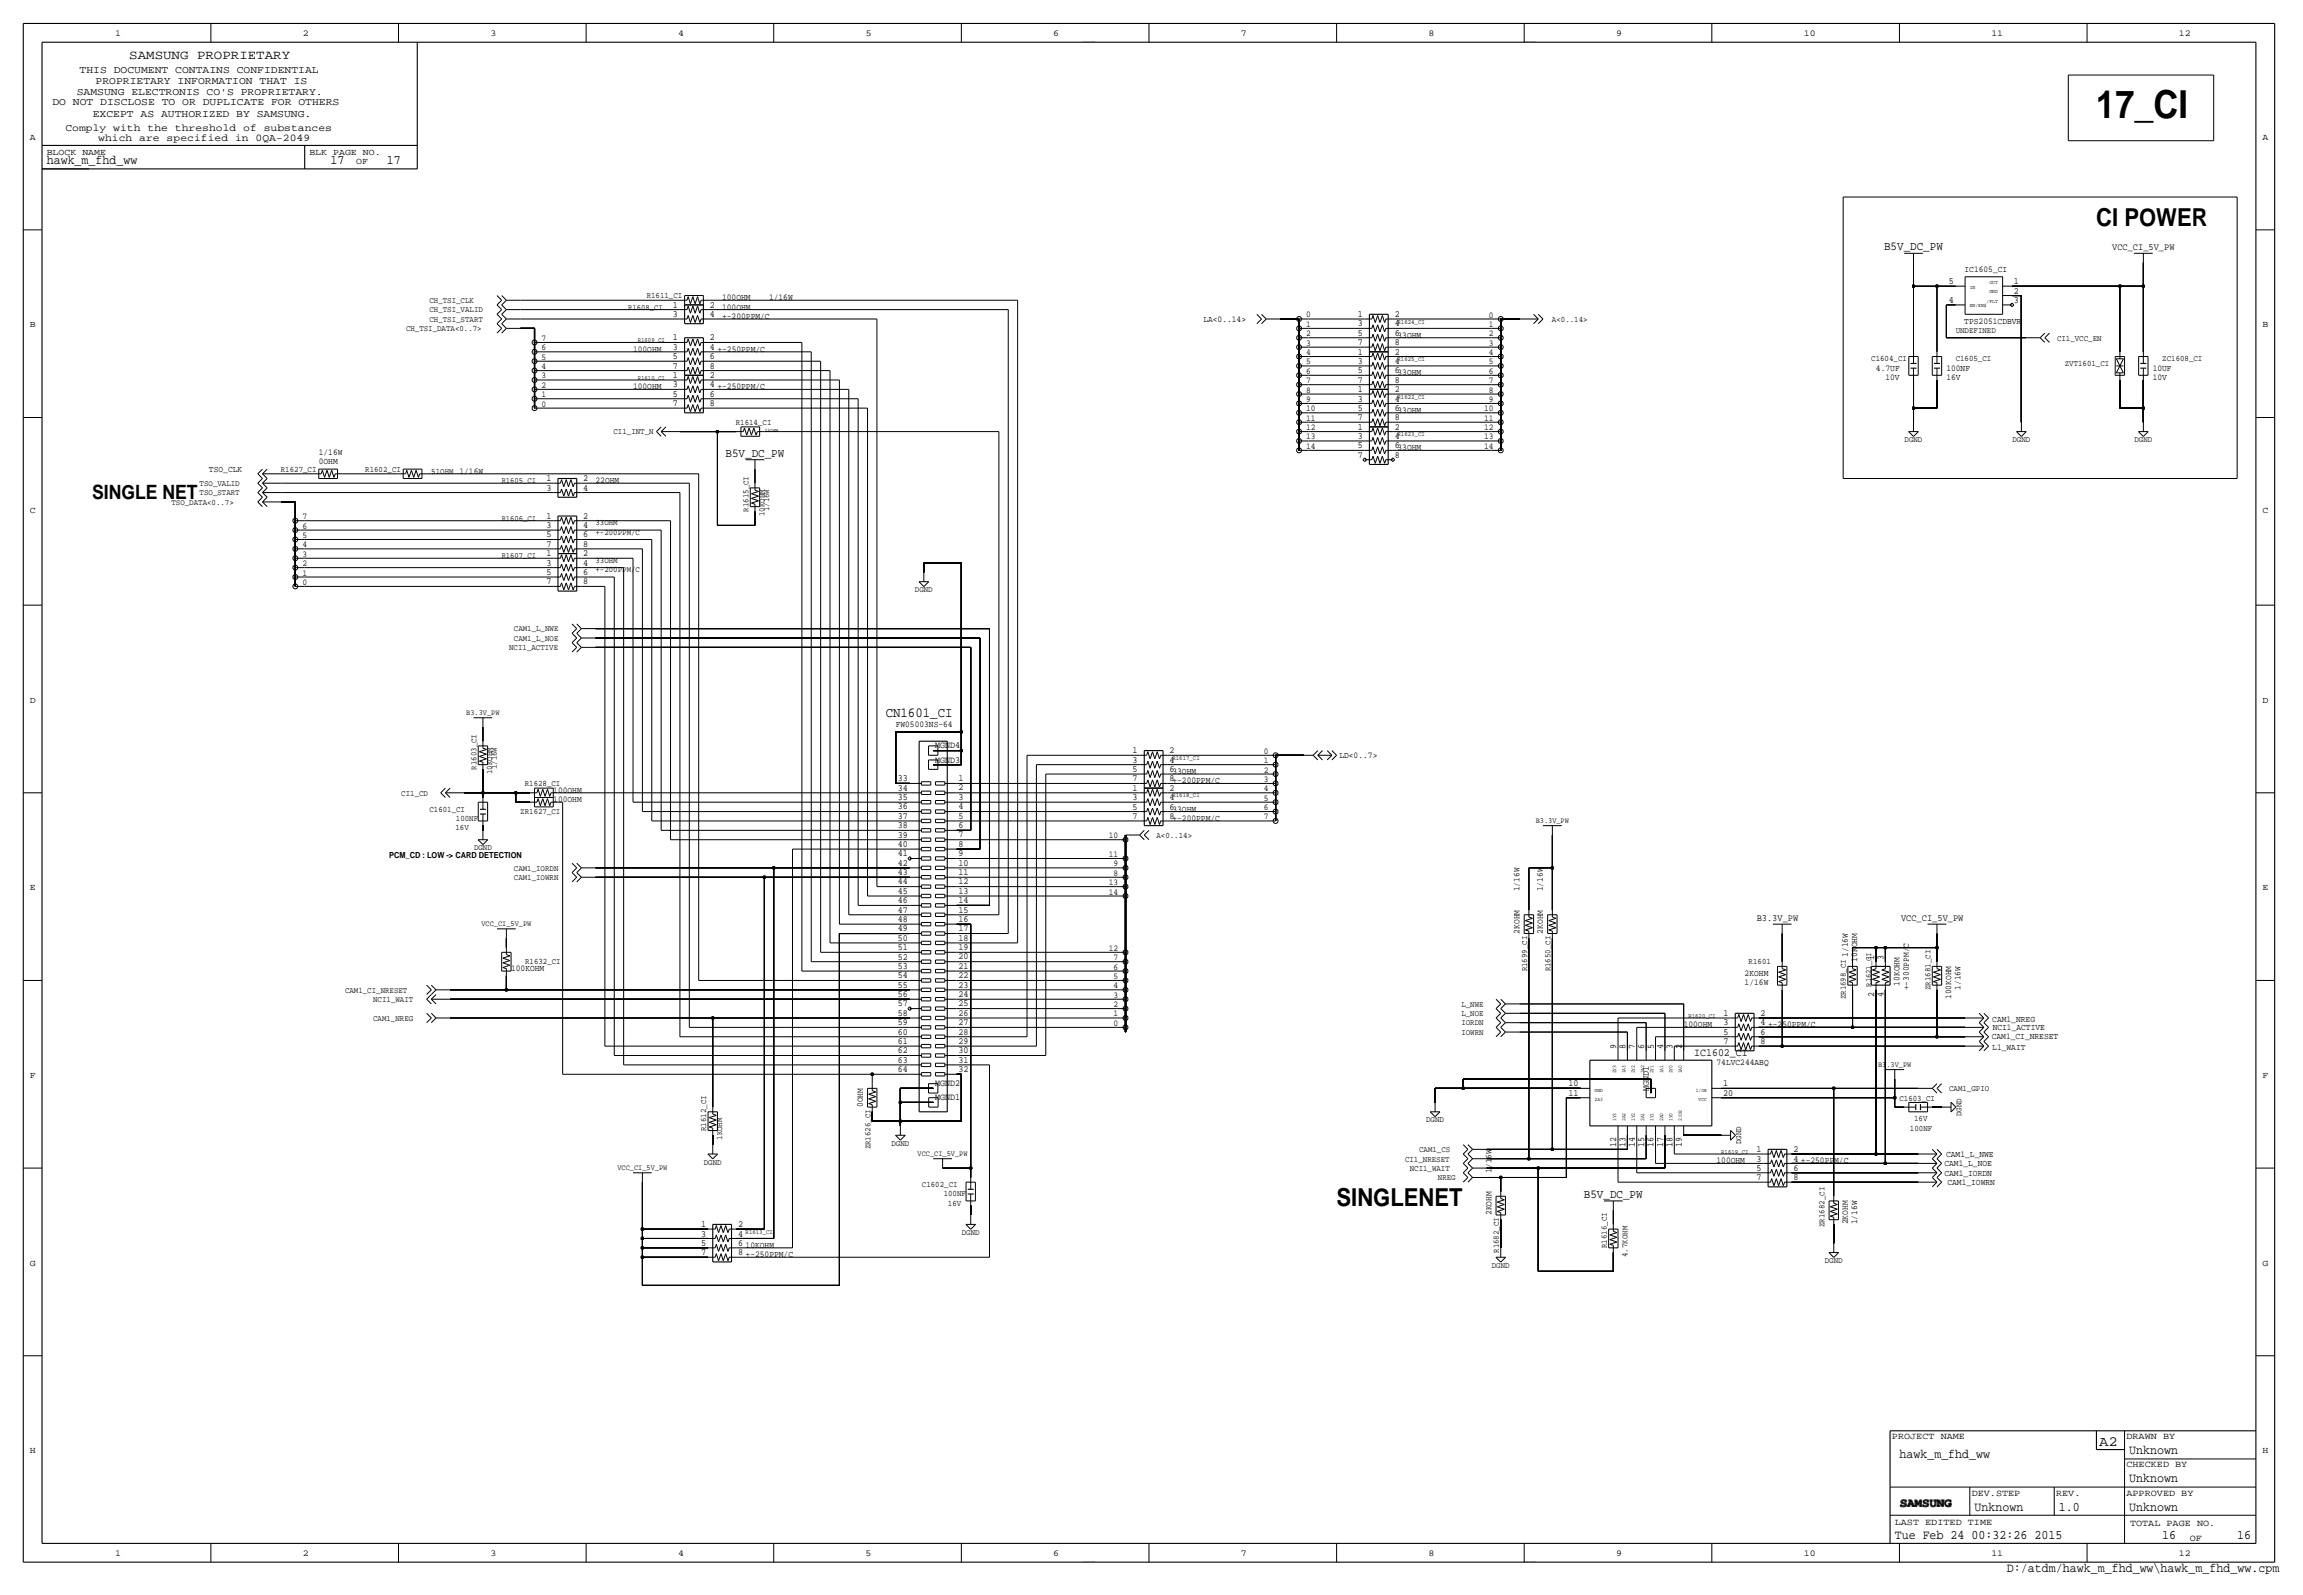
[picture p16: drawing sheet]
<svg xmlns="http://www.w3.org/2000/svg" width="624mm" height="432mm" viewBox="0 0 624 432" stroke-linecap="round" stroke-linejoin="round" font-family="sans-serif">
<defs><g id="words">
<text font-size="10.5" x="567.6" y="31.9">17_CI</text>
<g font-size="6.7">
<text x="567.6" y="61.1">CI POWER</text>
<text x="361.9" y="326.4">SINGLENET</text>
</g>
<text font-size="5.3" x="24.9" y="135.1">SINGLE NET</text>
<g font-size="3.8">
<text x="239.8" y="194.2">CN1601_CI</text>
<text x="568.4" y="391.4">A2</text>
</g>
<g font-size="3.5">
<text x="35" y="16">SAMSUNG PROPRIETARY</text>
<text x="12.7" y="44.5">hawk_m_fhd_ww</text>
<text x="89.5" y="44.5">17</text>
<text x="104.7" y="44.5">17</text>
<text x="514.3" y="394.7">hawk_m_fhd_ww</text>
<text x="576.5" y="393.7">Unknown</text>
<text x="576.5" y="401.3">Unknown</text>
<text x="534.6" y="408.9">Unknown</text>
<text x="557.5" y="408.9">1.0</text>
<text x="576.5" y="408.9">Unknown</text>
<text x="513" y="416.6">Tue Feb 24 00:32:26 2015</text>
<text x="585.4" y="416.6">16</text>
<text x="605.8" y="416.6">16</text>
<text x="543.4" y="425.4">D:/atdm/hawk_m_fhd_ww\hawk_m_fhd_ww.cpm</text>
</g>
<g font-size="3.3">
<text x="510.1" y="67.8">B5V_DC_PW</text>
<text x="196.5" y="123.6">B5V_DC_PW</text>
<text x="428.9" y="324.3">B5V_DC_PW</text>
</g>
<g font-size="3">
<text x="458.7" y="285.8">IC1602_CI</text>
<text x="514.3" y="407.7">SAMSUNG</text>
</g>
<g font-size="2.8">
<text x="21.5" y="19.8">THIS DOCUMENT CONTAINS CONFIDENTIAL</text>
<text x="25.9" y="22.6">PROPRIETARY INFORMATION THAT IS</text>
<text x="14.2" y="28.4">DO NOT DISCLOSE TO OR DUPLICATE FOR OTHERS</text>
<text x="20.8" y="25.7">SAMSUNG ELECTRONIS CO'S PROPRIETARY.</text>
<text x="17.7" y="35.6">Comply with the threshold of substances</text>
<text x="25.1" y="31.8">EXCEPT AS AUTHORIZED BY SAMSUNG.</text>
<text x="26.6" y="38.1">which are specified in 0QA-2049</text>
</g>
<g font-size="2.6">
<text x="571.9" y="67.8">VCC_CI_5V_PW</text>
<text x="527.7" y="77">5</text>
<text x="545.3" y="77">1</text>
<text x="182.2" y="83.3">1</text>
<text x="192.2" y="83.3">2</text>
<text x="527.7" y="82">4</text>
<text x="545.3" y="82">3</text>
<text x="545.3" y="79.5">2</text>
<text x="182.2" y="85.8">3</text>
<text x="192.2" y="85.8">4</text>
<text x="367.6" y="88.4">3</text>
<text x="367.6" y="85.8">1</text>
<text x="377.6" y="88.4">4</text>
<text x="377.6" y="85.8">2</text>
<text x="182.2" y="94.7">3</text>
<text x="182.2" y="92.2">1</text>
<text x="192.2" y="94.7">4 +-250PPM/C</text>
<text x="192.2" y="92.2">2</text>
<text x="367.6" y="93.5">7</text>
<text x="367.6" y="90.9">5</text>
<text x="367.6" y="96">1</text>
<text x="377.6" y="93.5">8</text>
<text x="377.6" y="90.9">633OHM</text>
<text x="377.6" y="96">2</text>
<text x="182.2" y="99.8">7</text>
<text x="182.2" y="97.2">5</text>
<text x="192.2" y="99.8">8</text>
<text x="192.2" y="97.2">6</text>
<text x="367.6" y="101.1">5</text>
<text x="367.6" y="98.5">3</text>
<text x="377.6" y="101.1">633OHM</text>
<text x="377.6" y="98.5">4</text>
<text x="182.2" y="107.4">5</text>
<text x="182.2" y="104.9">3</text>
<text x="182.2" y="102.3">1</text>
<text x="192.2" y="107.4">6</text>
<text x="192.2" y="104.9">4 +-250PPM/C</text>
<text x="192.2" y="102.3">2</text>
<text x="367.6" y="106.2">1</text>
<text x="367.6" y="103.6">7</text>
<text x="377.6" y="106.2">2</text>
<text x="377.6" y="103.6">8</text>
<text x="182.2" y="109.9">7</text>
<text x="192.2" y="109.9">8</text>
<text x="367.6" y="113.8">7</text>
<text x="367.6" y="111.2">5</text>
<text x="367.6" y="108.7">3</text>
<text x="377.6" y="113.8">8</text>
<text x="377.6" y="111.2">633OHM</text>
<text x="377.6" y="108.7">4</text>
<text x="367.6" y="118.9">3</text>
<text x="367.6" y="116.3">1</text>
<text x="377.6" y="118.9">4</text>
<text x="377.6" y="116.3">2</text>
<text x="367.6" y="123.9">7</text>
<text x="367.6" y="121.4">5</text>
<text x="377.6" y="124">8</text>
<text x="377.6" y="121.4">633OHM</text>
<text x="147.9" y="130.3">1</text>
<text x="157.9" y="130.3">2</text>
<text x="147.9" y="132.8">3</text>
<text x="157.9" y="132.8">4</text>
<text x="147.9" y="142.9">3</text>
<text x="147.9" y="140.4">1</text>
<text x="157.9" y="142.9">4</text>
<text x="157.9" y="140.4">2</text>
<text x="147.9" y="148">7</text>
<text x="147.9" y="145.5">5</text>
<text x="157.9" y="148">8</text>
<text x="157.9" y="145.5">6</text>
<text x="147.9" y="155.6">5</text>
<text x="147.9" y="153.1">3</text>
<text x="147.9" y="150.6">1</text>
<text x="157.9" y="155.6">6</text>
<text x="157.9" y="153.1">4</text>
<text x="157.9" y="150.6">2</text>
<text x="147.9" y="158.2">7</text>
<text x="157.9" y="158.2">8</text>
<text x="253.2" y="202.6">MGND4</text>
<text x="306.7" y="203.9">1</text>
<text x="316.7" y="203.9">2</text>
<text x="253.2" y="206.4">MGND3</text>
<text x="306.7" y="209">5</text>
<text x="306.7" y="206.5">3</text>
<text x="316.7" y="209">633OHM</text>
<text x="316.7" y="206.5">4</text>
<text x="243.1" y="214">34</text>
<text x="243.1" y="211.5">33</text>
<text x="259.5" y="214">2</text>
<text x="259.5" y="211.5">1</text>
<text x="306.7" y="211.6">7</text>
<text x="306.7" y="214.1">1</text>
<text x="316.7" y="211.6">8+-200PPM/C</text>
<text x="316.7" y="214.1">2</text>
<text x="243.1" y="221.7">37</text>
<text x="243.1" y="219.1">36</text>
<text x="243.1" y="216.6">35</text>
<text x="259.5" y="221.6">5</text>
<text x="259.5" y="219.1">4</text>
<text x="259.5" y="216.5">3</text>
<text x="306.7" y="221.7">7</text>
<text x="306.7" y="219.2">5</text>
<text x="306.7" y="216.6">3</text>
<text x="316.7" y="221.7">8+-200PPM/C</text>
<text x="316.7" y="219.2">633OHM</text>
<text x="316.7" y="216.6">4</text>
<text x="243.1" y="226.7">39</text>
<text x="243.1" y="224.2">38</text>
<text x="259.5" y="226.7">7</text>
<text x="259.5" y="224.2">6</text>
<text x="243.1" y="231.8">41</text>
<text x="243.1" y="229.3">40</text>
<text x="259.5" y="231.8">9</text>
<text x="259.5" y="229.2">8</text>
<text x="243.1" y="239.4">44</text>
<text x="243.1" y="236.9">43</text>
<text x="243.1" y="234.4">42</text>
<text x="259.5" y="239.4">12</text>
<text x="259.5" y="236.9">11</text>
<text x="259.5" y="234.3">10</text>
<text x="243.1" y="244.5">46</text>
<text x="243.1" y="242">45</text>
<text x="259.5" y="244.5">14</text>
<text x="259.5" y="242">13</text>
<text x="243.1" y="249.6">48</text>
<text x="243.1" y="247.1">47</text>
<text x="259.5" y="249.6">16</text>
<text x="259.5" y="247">15</text>
<text x="475.6" y="249.4">B3.3V_PW</text>
<text x="514.7" y="249.4">VCC_CI_5V_PW</text>
<text x="243.1" y="257.2">51</text>
<text x="243.1" y="254.7">50</text>
<text x="243.1" y="252.1">49</text>
<text x="259.5" y="257.2">19</text>
<text x="259.5" y="254.7">18</text>
<text x="259.5" y="252.1">17</text>
<text x="243.1" y="262.3">53</text>
<text x="243.1" y="259.8">52</text>
<text x="259.5" y="262.3">21</text>
<text x="259.5" y="259.7">20</text>
<text x="507.4" y="259.8" transform="rotate(-90 507.4 259.8)">1</text>
<text x="510" y="259.8" transform="rotate(-90 510 259.8)">3</text>
<text x="243.1" y="269.9">56</text>
<text x="243.1" y="267.4">55</text>
<text x="243.1" y="264.8">54</text>
<text x="259.5" y="269.9">24</text>
<text x="259.5" y="267.4">23</text>
<text x="259.5" y="264.8">22</text>
<text x="507.4" y="269.8" transform="rotate(-90 507.4 269.8)">2</text>
<text x="510" y="269.8" transform="rotate(-90 510 269.8)">4</text>
<text x="243.1" y="275">58</text>
<text x="243.1" y="272.5">57</text>
<text x="259.5" y="275">26</text>
<text x="259.5" y="272.4">25</text>
<text x="466.7" y="275.1">1</text>
<text x="476.7" y="275.1">2</text>
<text x="243.1" y="280.1">60</text>
<text x="243.1" y="277.6">59</text>
<text x="259.5" y="280.1">28</text>
<text x="259.5" y="277.5">27</text>
<text x="466.7" y="280.2">5</text>
<text x="466.7" y="277.6">3</text>
<text x="476.7" y="280.2">6</text>
<text x="476.7" y="277.6">4 +-250PPM/C</text>
<text x="243.1" y="287.7">63</text>
<text x="243.1" y="285.2">62</text>
<text x="243.1" y="282.6">61</text>
<text x="259.5" y="287.7">31</text>
<text x="259.5" y="285.1">30</text>
<text x="259.5" y="282.6">29</text>
<text x="437.6" y="284" transform="rotate(-90 437.6 284)">9</text>
<text x="440.1" y="284" transform="rotate(-90 440.1 284)">8</text>
<text x="442.7" y="284" transform="rotate(-90 442.7 284)">7</text>
<text x="445.2" y="284" transform="rotate(-90 445.2 284)">6</text>
<text x="447.8" y="284" transform="rotate(-90 447.8 284)">5</text>
<text x="450.3" y="284" transform="rotate(-90 450.3 284)">4</text>
<text x="452.8" y="284" transform="rotate(-90 452.8 284)">3</text>
<text x="455.4" y="284" transform="rotate(-90 455.4 284)">2</text>
<text x="466.7" y="282.7">7</text>
<text x="476.7" y="282.7">8</text>
<text x="243.1" y="290.3">64</text>
<text x="259.5" y="290.2">32</text>
<text x="253.2" y="294.1">MGND2</text>
<text x="253.2" y="297.9">MGND1</text>
<text x="424.7" y="296.7">11</text>
<text x="424.7" y="294.1">10</text>
<text x="446.5" y="295.4" transform="rotate(-90 446.5 295.4)">MGND1</text>
<text x="466.5" y="296.7">20</text>
<text x="466.5" y="294.1">1</text>
<text x="437.6" y="310.6" transform="rotate(-90 437.6 310.6)">12</text>
<text x="440.1" y="310.6" transform="rotate(-90 440.1 310.6)">13</text>
<text x="442.7" y="310.6" transform="rotate(-90 442.7 310.6)">14</text>
<text x="445.2" y="310.6" transform="rotate(-90 445.2 310.6)">15</text>
<text x="447.7" y="310.6" transform="rotate(-90 447.7 310.6)">16</text>
<text x="450.3" y="310.6" transform="rotate(-90 450.3 310.6)">17</text>
<text x="452.8" y="310.6" transform="rotate(-90 452.8 310.6)">18</text>
<text x="455.4" y="310.6" transform="rotate(-90 455.4 310.6)">19</text>
<text x="475.6" y="311.9">1</text>
<text x="485.6" y="311.9">2</text>
<text x="475.6" y="317">5</text>
<text x="475.6" y="314.4">3</text>
<text x="485.6" y="317">6</text>
<text x="485.6" y="314.4">4 +-250PPM/C</text>
<text x="475.6" y="319.5">7</text>
<text x="485.6" y="319.5">8</text>
<text x="189.8" y="334.8">3</text>
<text x="189.8" y="332.2">1</text>
<text x="199.8" y="334.8">4</text>
<text x="199.8" y="332.2">2</text>
<text x="189.8" y="339.8">7</text>
<text x="189.8" y="337.3">5</text>
<text x="199.8" y="339.8">8 +-250PPM/C</text>
<text x="199.8" y="337.3">6</text>
</g>
<g font-size="2.5">
<text x="512.3" y="389.6">PROJECT NAME</text>
<text x="575.8" y="389.6">DRAWN BY</text>
<text x="575.8" y="397.3">CHECKED BY</text>
<text x="533.9" y="404.9">DEV.STEP</text>
<text x="556.7" y="404.9">REV.</text>
<text x="575.8" y="404.9">APPROVED BY</text>
<text x="513" y="412.7">LAST EDITED TIME</text>
<text x="576.7" y="413.1">TOTAL PAGE NO.</text>
<text x="592.9" y="417.1">OF</text>
</g>
<g font-size="2.4">
<text x="31.2" y="9.7">1</text>
<text x="82" y="9.7">2</text>
<text x="132.8" y="9.7">3</text>
<text x="183.6" y="9.7">4</text>
<text x="234.4" y="9.7">5</text>
<text x="285.2" y="9.7">6</text>
<text x="336" y="9.7">7</text>
<text x="386.8" y="9.7">8</text>
<text x="437.6" y="9.7">9</text>
<text x="488.4" y="9.7">10</text>
<text x="539.2" y="9.7">11</text>
<text x="590" y="9.7">12</text>
<text x="8.1" y="37.8">A</text>
<text x="12.6" y="41.9">BLOCK NAME</text>
<text x="83.8" y="41.9">BLK PAGE NO.</text>
<text x="612.6" y="37.8">A</text>
<text x="96.5" y="44.5">OF</text>
<text x="531.9" y="73.7">IC1605_CI</text>
<text x="195.5" y="81.3">100OHM</text>
<text x="195.5" y="83.8">100OHM</text>
<text x="208.2" y="81.3">1/16W</text>
<text x="8.1" y="88.6">B</text>
<text x="195.5" y="86.4">+-200PPM/C</text>
<text x="325.8" y="87.1">LA&lt;0..14&gt;</text>
<text x="353.7" y="88.5">1</text>
<text x="353.7" y="85.9">0</text>
<text x="403.1" y="88.5">1</text>
<text x="403.1" y="86">0</text>
<text x="531.9" y="87.6">TPS2051CDBVR</text>
<text x="612.6" y="88.6">B</text>
<text x="146.7" y="94.8">6</text>
<text x="146.7" y="92.3">7</text>
<text x="171.4" y="95.2">100OHM</text>
<text x="353.7" y="93.6">3</text>
<text x="353.7" y="91">2</text>
<text x="403.1" y="91">2</text>
<text x="403.1" y="93.6">3</text>
<text x="146.7" y="97.4">5</text>
<text x="146.7" y="99.9">4</text>
<text x="353.7" y="101.2">6</text>
<text x="353.7" y="98.7">5</text>
<text x="353.7" y="96.1">4</text>
<text x="403.1" y="98.7">5</text>
<text x="403.1" y="101.2">6</text>
<text x="403.1" y="96.1">4</text>
<text x="507.9" y="100.3">4.7UF</text>
<text x="527" y="100.3">100NF</text>
<text x="582.9" y="100.3">10UF</text>
<text x="146.7" y="107.5">1</text>
<text x="146.7" y="105">2</text>
<text x="146.7" y="102.5">3</text>
<text x="171.4" y="105.4">100OHM</text>
<text x="353.7" y="106.3">8</text>
<text x="353.7" y="103.7">7</text>
<text x="403.1" y="103.7">7</text>
<text x="403.1" y="106.3">8</text>
<text x="510.5" y="102.9">10V</text>
<text x="527" y="102.9">16V</text>
<text x="582.9" y="102.9">10V</text>
<text x="146.7" y="110.1">0</text>
<text x="353.7" y="113.9">11</text>
<text x="353.7" y="111.4">10</text>
<text x="353.7" y="108.8">9</text>
<text x="401.8" y="111.4">10</text>
<text x="401.8" y="113.9">11</text>
<text x="403.1" y="108.8">9</text>
<text x="353.7" y="119">13</text>
<text x="353.7" y="116.4">12</text>
<text x="401.8" y="116.4">12</text>
<text x="401.8" y="119">13</text>
<text x="86.3" y="125.7">0OHM</text>
<text x="86.3" y="123.2">1/16W</text>
<text x="353.7" y="121.5">14</text>
<text x="401.8" y="121.5">14</text>
<text x="56.6" y="127.8">TSO_CLK</text>
<text x="161.2" y="130.8">22OHM</text>
<text x="8.1" y="138.9">C</text>
<text x="81.9" y="143.1">6</text>
<text x="81.9" y="140.6">7</text>
<text x="612.6" y="138.9">C</text>
<text x="81.9" y="145.6">5</text>
<text x="81.9" y="148.2">4</text>
<text x="81.9" y="155.8">1</text>
<text x="81.9" y="153.3">2</text>
<text x="81.9" y="150.7">3</text>
<text x="81.9" y="158.3">0</text>
<text x="8.1" y="190.2">D</text>
<text x="612.6" y="190.2">D</text>
<text x="242.5" y="196.8">FW05003NS-64</text>
<text x="342.2" y="206.6">1</text>
<text x="342.2" y="204.1">0</text>
<text x="342.2" y="209.1">2</text>
<text x="362.7" y="205.2">LD&lt;0..7&gt;</text>
<text x="149.8" y="214.6">100OHM</text>
<text x="342.2" y="211.7">3</text>
<text x="342.2" y="214.2">4</text>
<text x="149.8" y="217.2">100OHM</text>
<text x="342.2" y="219.3">6</text>
<text x="342.2" y="221.8">7</text>
<text x="342.2" y="216.8">5</text>
<text x="300.2" y="226.9">10</text>
<text x="300.2" y="232">11</text>
<text x="300.2" y="239.6">13</text>
<text x="301.5" y="237.1">8</text>
<text x="301.5" y="234.5">9</text>
<text x="8.1" y="241">E</text>
<text x="300.2" y="242.2">14</text>
<text x="411.4" y="241.3" transform="rotate(-90 411.4 241.3)">1/16W</text>
<text x="417.8" y="241.3" transform="rotate(-90 417.8 241.3)">1/16W</text>
<text x="612.6" y="241">E</text>
<text x="300.2" y="257.4">12</text>
<text x="411.4" y="252.7" transform="rotate(-90 411.4 252.7)">2KOHM</text>
<text x="417.8" y="252.7" transform="rotate(-90 417.8 252.7)">2KOHM</text>
<text x="138.4" y="262.9">100KOHM</text>
<text x="301.5" y="262.5">6</text>
<text x="301.5" y="259.9">7</text>
<text x="502.9" y="260.3" transform="rotate(-90 502.9 260.3)">10KOHM</text>
<text x="301.5" y="265">5</text>
<text x="301.5" y="267.6">4</text>
<text x="472.4" y="266.7">1/16W</text>
<text x="472.4" y="264.2">2KOHM</text>
<text x="514.3" y="266.8" transform="rotate(-90 514.3 266.8)">10KOHM</text>
<text x="516.8" y="268.1" transform="rotate(-90 516.8 268.1)">+-300PPM/C</text>
<text x="530.8" y="268" transform="rotate(-90 530.8 268)">1/16W</text>
<text x="301.5" y="275.2">1</text>
<text x="301.5" y="272.6">2</text>
<text x="301.5" y="270.1">3</text>
<text x="528.3" y="270.5" transform="rotate(-90 528.3 270.5)">100KOHM</text>
<text x="301.5" y="277.7">0</text>
<text x="455.9" y="278.1">100OHM</text>
<text x="539.3" y="281.4">CAM1_CI_NRESET</text>
<text x="539.4" y="276.6">CAM1_NREG</text>
<text x="539.5" y="278.9">NCI1_ACTIVE</text>
<text x="539.4" y="284.2">L1_WAIT</text>
<text x="8.1" y="291.8">F</text>
<text x="464.8" y="288.3">74LVC244ABQ</text>
<text x="612.6" y="291.8">F</text>
<text x="233.6" y="299.7" transform="rotate(-90 233.6 299.7)">0OHM</text>
<text x="403.8" y="317.5" transform="rotate(-90 403.8 317.5)">1/16W</text>
<text x="464.8" y="315">100OHM</text>
<text x="526.5" y="315.7">CAM1_L_NOE</text>
<text x="526.9" y="313.3">CAM1_L_NWE</text>
<text x="526.5" y="318.3">CAM1_IORDN</text>
<text x="527.3" y="320.8">CAM1_IOWRN</text>
<text x="403.8" y="328.9" transform="rotate(-90 403.8 328.9)">2KOHM</text>
<text x="500.3" y="331.5" transform="rotate(-90 500.3 331.5)">2KOHM</text>
<text x="502.9" y="331.5" transform="rotate(-90 502.9 331.5)">1/16W</text>
<text x="201.9" y="337.8">10KOHM</text>
<text x="8.1" y="342.6">G</text>
<text x="612.6" y="342.6">G</text>
<text x="8.1" y="393.4">H</text>
<text x="612.6" y="393.4">H</text>
<text x="31.2" y="421.1">1</text>
<text x="82" y="421.1">2</text>
<text x="132.8" y="421.1">3</text>
<text x="183.6" y="421.1">4</text>
<text x="234.4" y="421.1">5</text>
<text x="285.2" y="421.1">6</text>
<text x="336" y="421.1">7</text>
<text x="386.8" y="421.1">8</text>
<text x="437.6" y="421.1">9</text>
<text x="488.4" y="421.1">10</text>
<text x="539.2" y="421.1">11</text>
<text x="590" y="421.1">12</text>
</g>
<g font-size="2.3">
<text x="116.3" y="82">CH_TSI_CLK</text>
<text x="175.1" y="80.8">R1611_CI</text>
<text x="109.9" y="89.7">CH_TSI_DATA&lt;0..7&gt;</text>
<text x="116.3" y="84.6">CH_TSI_VALID</text>
<text x="116.3" y="87.1">CH_TSI_START</text>
<text x="420.2" y="87.2">A&lt;0..14&gt;</text>
<text x="529.5" y="90.2">UNDEFINED</text>
<text x="557" y="92.2">CI1_VCC_EN</text>
<text x="506.7" y="97.8">C1604_CI</text>
<text x="529.5" y="97.8">C1605_CI</text>
<text x="559.1" y="99">ZVT1601_CI</text>
<text x="585.5" y="97.8">ZC1608_CI</text>
<text x="166.1" y="117.6">CI1_INT_N</text>
<text x="199.2" y="115.1">R1614_CI</text>
<text x="515.7" y="119.7">DGND</text>
<text x="544.9" y="119.7">DGND</text>
<text x="577.9" y="119.7">DGND</text>
<text x="54.1" y="131.6">TSO_VALID</text>
<text x="76" y="127.8">R1627_CI</text>
<text x="98.9" y="127.8">R1602_CI</text>
<text x="116.8" y="128.3">51OHM 1/16W</text>
<text x="46.4" y="136.7">TSO_DATA&lt;0..7&gt;</text>
<text x="54.1" y="134.1">TSO_START</text>
<text x="161.2" y="142.2">33OHM</text>
<text x="202.6" y="138.5" transform="rotate(-90 202.6 138.5)">R1615_CI</text>
<text x="207" y="139.7" transform="rotate(-90 207 139.7)">10KOHM</text>
<text x="208.2" y="138.4" transform="rotate(-90 208.2 138.4)">1/16W</text>
<text x="161.2" y="144.8">+-200PPM/C</text>
<text x="161.2" y="154.9">+-200PPM/C</text>
<text x="161.2" y="152.4">33OHM</text>
<text x="247.7" y="160.3">DGND</text>
<text x="139.1" y="170.9">CAM1_L_NWE</text>
<text x="139.1" y="173.5">CAM1_L_NOE</text>
<text x="137.9" y="176">NCI1_ACTIVE</text>
<text x="129" y="208.4" transform="rotate(-90 129 208.4)">R1603_CI</text>
<text x="133.3" y="209.5" transform="rotate(-90 133.3 209.5)">10KOHM</text>
<text x="134.6" y="208.3" transform="rotate(-90 134.6 208.3)">1/16W</text>
<text x="108.7" y="215.4">CI1_CD</text>
<text x="142.1" y="212.9">R1628_CI</text>
<text x="116.3" y="219.7">C1601_CI</text>
<text x="140.9" y="220.5">ZR1627_CI</text>
<text x="123.3" y="224.8">16V</text>
<text x="123.5" y="222.3">100NF</text>
<text x="313.1" y="226.8">A&lt;0..14&gt;</text>
<text x="105.4" y="232.4">PCM_CD : LOW -&gt; CARD DETECTION</text>
<text x="128.3" y="230.2">DGND</text>
<text x="139.1" y="238.3">CAM1_IOWRN</text>
<text x="139.1" y="235.7">CAM1_IORDN</text>
<text x="142.2" y="261">R1632_CI</text>
<text x="413.5" y="263" transform="rotate(-90 413.5 263)">R1699_CI</text>
<text x="419.8" y="263" transform="rotate(-90 419.8 263)">R1650_CI</text>
<text x="473.5" y="261">R1601</text>
<text x="93.4" y="268.7">CAM1_CI_NRESET</text>
<text x="522.7" y="268" transform="rotate(-90 522.7 268)">ZR1681_CI</text>
<text x="101" y="271.3">NCI1_WAIT</text>
<text x="395.7" y="275.1">L_NOE</text>
<text x="395.7" y="272.5">L_NWE</text>
<text x="499.8" y="270.6" transform="rotate(-90 499.8 270.6)">ZR1698_CI 1/16W</text>
<text x="101" y="276.4">CAM1_NREG</text>
<text x="395.7" y="277.6">IORDN</text>
<text x="395.7" y="280.2">IOWRN</text>
<text x="514.3" y="297.9">C1603_CI</text>
<text x="527.8" y="295.4">CAM1_GPIO</text>
<text x="386.2" y="303.8">DGND</text>
<text x="518.3" y="303.5">16V</text>
<text x="531.1" y="302.1" transform="rotate(-90 531.1 302.1)">DGND</text>
<text x="191.2" y="306.2" transform="rotate(-90 191.2 306.2)">R1612_CI</text>
<text x="195.5" y="308.6" transform="rotate(-90 195.5 308.6)">1KOHM</text>
<text x="235.7" y="311.2" transform="rotate(-90 235.7 311.2)">ZR1626_CI</text>
<text x="241.4" y="310.2">DGND</text>
<text x="384.3" y="311.9">CAM1_CS</text>
<text x="471.4" y="309.8" transform="rotate(-90 471.4 309.8)">DGND</text>
<text x="517.2" y="306.1">100NF</text>
<text x="190.6" y="315.3">DGND</text>
<text x="380.4" y="314.5">CI1_NRESET</text>
<text x="381.7" y="317">NCI1_WAIT</text>
<text x="249.6" y="321.3">C1602_CI</text>
<text x="255.5" y="323.9">100NF</text>
<text x="389.3" y="319.5">NREG</text>
<text x="256.7" y="326.4">16V</text>
<text x="260.4" y="334.3">DGND</text>
<text x="494" y="332.2" transform="rotate(-90 494 332.2)">ZR1682_CI</text>
<text x="405.8" y="339.2" transform="rotate(-90 405.8 339.2)">R1682_CI</text>
<text x="435.1" y="337.9" transform="rotate(-90 435.1 337.9)">R1616_CI</text>
<text x="440.6" y="340.4" transform="rotate(-90 440.6 340.4)">4.7KOHM</text>
<text x="494.1" y="341.9">DGND</text>
<text x="403.9" y="343.2">DGND</text>
</g>
<g font-size="2.2">
<text x="170.1" y="83.8">R1608_CI</text>
<text x="135.8" y="130.8">R1605_CI</text>
<text x="135.8" y="141">R1606_CI</text>
<text x="135.8" y="151.1">R1607_CI</text>
<text x="506.7" y="267.1" transform="rotate(-90 506.7 267.1)">R1621_CI</text>
</g>
<g font-size="2.1">
<text x="126.3" y="193.5">B3.3V_PW</text>
<text x="415.8" y="222.7">B3.3V_PW</text>
<text x="130.3" y="250.6">VCC_CI_5V_PW</text>
<text x="508.5" y="288.7">B3.3V_PW</text>
<text x="167.2" y="316.7">VCC_CI_5V_PW</text>
<text x="248.5" y="312.9">VCC_CI_5V_PW</text>
</g>
<g font-size="1.7">
<text x="378.4" y="87.6">R1624_CI</text>
<text x="172.7" y="92.7">R1609_CI</text>
<text x="378.4" y="97.8">R1625_CI</text>
<text x="172.7" y="102.9">R1610_CI</text>
<text x="378.4" y="108">R1622_CI</text>
<text x="378.4" y="118.1">R1623_CI</text>
<text x="317.4" y="205.7">R1617_CI</text>
<text x="317.4" y="215.9">R1618_CI</text>
<text x="457.1" y="275.6">R1620_CI</text>
<text x="466" y="312.4">R1619_CI</text>
<text x="201.9" y="334">R1613_CI</text>
</g>
<g font-size="1.4">
<text x="538.7" y="76.8">OUT</text>
<text x="533.3" y="78.1">IN</text>
<text x="533.3" y="83.2">EN/EN#</text>
<text x="537.9" y="81.9">/FLT</text>
<text x="538.7" y="79.4">GND</text>
<text x="207" y="116.8">33OHM</text>
<text x="437.6" y="290.6" transform="rotate(-90 437.6 290.6)">2Y3</text>
<text x="440.1" y="290.6" transform="rotate(-90 440.1 290.6)">1A3</text>
<text x="442.7" y="290.6" transform="rotate(-90 442.7 290.6)">2Y2</text>
<text x="445.2" y="290.6" transform="rotate(-90 445.2 290.6)">1A2</text>
<text x="447.8" y="290.6" transform="rotate(-90 447.8 290.6)">2Y1</text>
<text x="450.3" y="290.6" transform="rotate(-90 450.3 290.6)">1A1</text>
<text x="452.8" y="290.6" transform="rotate(-90 452.8 290.6)">2Y0</text>
<text x="455.4" y="290.6" transform="rotate(-90 455.4 290.6)">1A0</text>
<text x="431.7" y="298.2">2A3</text>
<text x="431.7" y="295.7">GND</text>
<text x="459.2" y="295.7">1/OE</text>
<text x="459.9" y="298.2">VCC</text>
<text x="437.6" y="303.5" transform="rotate(-90 437.6 303.5)">1Y3</text>
<text x="440.1" y="303.5" transform="rotate(-90 440.1 303.5)">2A2</text>
<text x="442.7" y="303.5" transform="rotate(-90 442.7 303.5)">1Y2</text>
<text x="445.2" y="303.5" transform="rotate(-90 445.2 303.5)">2A1</text>
<text x="447.8" y="303.5" transform="rotate(-90 447.8 303.5)">1Y1</text>
<text x="450.3" y="303.5" transform="rotate(-90 450.3 303.5)">2A0</text>
<text x="452.8" y="303.5" transform="rotate(-90 452.8 303.5)">1Y0</text>
<text x="455.4" y="303.5" transform="rotate(-90 455.4 303.5)">2/OE</text>
</g>
<g font-size=".3">
<text x="293.3" y="11.4">EDITED BY MINGOO</text>
<text x="412.7" y="11.4">EDITED BY MINGOO</text>
<text x="293.3" y="422.9">EDITED BY MINGOO</text>
<text x="412.7" y="422.9">EDITED BY MINGOO</text>
</g>
</g></defs>
<!-- layer: Nets -->
<g fill="none" stroke="#000" stroke-width=".3">
<path d="M140.9 88.9h3.8zM144.7 97.8v2.5zM144.7 95.2v2.6zM144.7 92.7v2.5zM144.7 88.9v3.8zM346.7 86.4h5zM351.7 86.4v2.5zM351.7 88.9v2.5zM351.7 91.4v2.6zM351.7 94v2.5zM351.7 96.5v2.6zM351.7 99.1v2.5z"/>
<path d="M406.3 86.4h5.1zM406.3 86.4v2.5zM406.3 88.9v2.5zM406.3 91.4v2.6zM406.3 94v2.5zM406.3 96.5v2.6zM406.3 99.1v2.5zM144.7 107.9v2.6zM144.7 105.4v2.5zM144.7 102.9v2.5zM144.7 100.3v2.6zM351.7 101.6v2.5z"/>
<path d="M351.7 104.1v2.6zM351.7 106.7v2.5zM351.7 109.2v2.6zM351.7 111.8v2.5zM351.7 114.3v2.5zM351.7 119.4v2.5zM351.7 116.8v2.6zM406.3 101.6v2.5zM406.3 104.1v2.6zM406.3 106.7v2.5zM406.3 109.2v2.6zM406.3 111.8v2.5z"/>
<path d="M406.3 119.4v2.5zM406.3 114.3v2.5zM406.3 116.8v2.6zM76.1 135.9h3.9zM80 135.9v5.1zM80 156.2v2.5zM80 153.7v2.5zM80 151.1v2.6zM80 148.6v2.5zM80 146v2.6zM80 143.5v2.5zM80 141v2.5z"/>
<path d="M345.4 219.7v2.5zM345.4 217.2v2.5zM345.4 214.6v2.6zM345.4 212.1v2.5zM345.4 209.5v2.6zM345.4 207v2.5zM345.4 204.5v2.5zM345.4 204.5h7.6zM304.7 237.5v2.5zM304.7 235v2.5zM304.7 232.4v2.5zM304.7 227.3v5.1z"/>
<path d="M304.7 226.1v1.2zM304.7 257.8v2.5zM304.7 242.6v15.2zM304.7 240v2.6zM304.7 278.1v1.3zM304.7 275.6v2.5zM304.7 273v2.6zM304.7 270.5v2.5zM304.7 268v2.5zM304.7 265.4v2.6zM304.7 262.9v2.5zM304.7 260.3v2.6z"/>
</g>
<g fill="none" stroke="#000" stroke-width=".27">
<path d="M560 38.1h39.4zM560 20.3v17.8zM560 20.3h39.4zM599.4 20.3v17.8zM499.1 53.3v76.2zM499.1 53.3h106.6zM605.7 53.3v76.2zM518.1 77.5v17.7zM518.1 71.1v6.4zM518.1 77.5h6.4zM524.5 77.5v17.7zM524.5 77.5h5z"/>
<path d="M544.8 77.5h29.2zM574 77.5v17.7zM574 77.5h6.3zM580.3 77.5v17.7zM580.3 71.1v6.4zM140.9 86.4h43.2zM140.9 83.8h43.2zM140.9 81.3h43.2zM147.3 95.2h36.8zM147.3 97.8h36.8zM147.3 92.7h36.8zM191.7 92.7h25.4z"/>
<path d="M191.7 95.2h28zM191.7 97.8h30.5zM191.7 83.8h81.3zM191.7 86.4h45.7zM191.7 81.3h83.8zM217.1 92.7v170.2zM219.7 95.2v165.2zM222.2 97.8v160zM237.4 86.4v153.6zM273 83.8v168.9zM275.5 81.3v174zM354.3 88.9h15.2z"/>
<path d="M354.3 91.4h15.2zM354.3 94h15.2zM354.3 86.4h15.2zM354.3 99.1h15.2zM354.3 96.5h15.2zM377.1 91.4h26.7zM377.1 94h26.7zM377.1 88.9h26.7zM377.1 86.4h26.7zM377.1 99.1h26.7zM377.1 96.5h26.7zM527 82.6v8.8z"/>
<path d="M527 82.6h2.5zM527 91.4h21.6zM544.8 80h2.5zM547.3 80v34.3zM147.3 100.3h36.8zM147.3 105.4h36.8zM147.3 107.9h36.8zM147.3 110.5h36.8zM147.3 102.9h36.8zM184.1 116.8h10.2zM191.7 102.9h35.6zM191.7 105.4h38.1z"/>
<path d="M191.7 107.9h40.7zM191.7 110.5h43.2zM191.7 100.3h33zM194.3 116.8v25.4zM194.3 116.8h5zM207 116.8h63.5zM224.7 100.3v155zM227.3 102.9v147.3zM229.8 105.4v142.2zM232.4 107.9v137.2zM234.9 110.5v132.1zM270.5 116.8v130.8z"/>
<path d="M354.3 119.4h15.2zM354.3 116.8h15.2zM354.3 109.2h15.2zM354.3 111.8h15.2zM354.3 114.3h15.2zM354.3 106.7h15.2zM354.3 101.6h15.2zM354.3 104.1h15.2zM377.1 119.4h26.7zM377.1 116.8h26.7zM377.1 111.8h26.7zM377.1 114.3h26.7z"/>
<path d="M377.1 109.2h26.7zM377.1 106.7h26.7zM377.1 101.6h26.7zM377.1 104.1h26.7zM518.1 110.5v3.8zM518.1 102.9v7.6zM518.1 110.5h6.4zM524.5 102.9v7.6zM574 102.9v7.6zM574 110.5h6.3zM580.3 110.5v3.8zM580.3 102.9v7.6z"/>
<path d="M76.1 133.3h73.7zM76.1 130.8h73.7zM76.1 128.3h8.9zM92.7 128.3h15.2zM115.5 128.3h73.7zM157.4 133.3h26.7zM157.4 130.8h29.2zM184.1 133.3v147.4zM186.6 130.8v147.3zM189.2 128.3v137.1zM204.4 127v3.8zM204.4 138.4v3.8z"/>
<path d="M354.3 121.9h15.2zM377.1 121.9h26.7zM499.1 129.5h106.6zM82.5 143.5h67.3zM82.5 146h67.3zM82.5 148.6h67.3zM82.5 141h67.3zM82.5 153.7h67.3zM82.5 156.2h67.3zM82.5 158.8h67.3zM82.5 151.1h67.3zM157.4 146h19.1z"/>
<path d="M157.4 148.6h16.5zM157.4 143.5h21.6zM157.4 156.2h8.9zM157.4 158.8h6.4zM157.4 153.7h11.5zM157.4 151.1h14zM157.4 141h24.2zM163.8 158.8v124.4zM166.3 156.2v129.6zM168.9 153.7v134.6zM171.4 151.1v66.1zM173.9 148.6v71.1z"/>
<path d="M176.5 146v76.2zM179 143.5v81.3zM181.6 141v86.3zM194.3 142.2h10.1zM250.1 152.4v2.5zM250.1 152.4h10.2zM260.3 152.4v45.7zM161.2 172.7h104.2zM161.2 170.2h106.7zM161.2 175.3h101.6zM262.8 175.3v49.5zM265.4 172.7v57.2z"/>
<path d="M267.9 170.2v74.9zM130.8 196.8v3.9zM242.5 198.1v14zM242.5 198.1h17.8zM260.3 198.1v5.1zM125.7 214.6h5.1zM130.8 214.6h8.8zM130.8 214.6v1.3zM130.8 208.3v6.3zM139.6 217.2h3.9zM139.6 214.6v2.6zM139.6 214.6h3.9z"/>
<path d="M151.1 214.6h95.2zM151.1 217.2h1.2zM152.3 217.2v73.6zM171.4 217.2h74.9zM173.9 219.7h72.4zM242.5 212.1h3.8zM252.7 207h7.6zM252.7 203.2h7.6zM259 212.1h49.6zM259 217.2h49.6zM259 219.7h49.6zM259 214.6h49.6z"/>
<path d="M260.3 203.2v3.8zM278.1 204.5v76.2zM278.1 204.5h30.5zM280.6 207v76.2zM280.6 207h28zM283.2 209.5v76.3zM283.2 209.5h25.4zM316.2 209.5h26.6zM316.2 212.1h26.6zM316.2 207h26.6zM316.2 204.5h26.6zM316.2 217.2h26.6z"/>
<path d="M316.2 214.6h26.6zM316.2 219.7h26.6zM130.8 223.5v1.3zM161.2 234.9h48.3zM161.2 237.5h45.8zM176.5 222.2h69.8zM179 224.8h67.3zM181.6 227.3h64.7zM207 237.5h39.3zM207 237.5v95.2zM209.5 234.9h36.8zM209.5 234.9v100.4z"/>
<path d="M214.6 229.9h31.7zM214.6 229.9v107.9zM259 229.9h6.4zM259 227.3h43.2zM259 232.4h43.2zM259 234.9h43.2zM259 237.5h43.2zM259 222.2h49.6zM259 224.8h3.8zM316.2 222.2h26.6zM414 235v11.4zM414 234.9h6.3z"/>
<path d="M420.3 235v11.4zM420.3 226.1v8.8zM137.1 254v2.5zM222.2 257.8h24.1zM224.7 255.3h21.6zM227.3 252.7h19zM227.3 252.7v95.3zM227.3 250.2h19zM229.8 247.6h16.5zM232.4 245.1h13.9zM234.9 242.6h11.4zM237.4 240h8.9z"/>
<path d="M259 252.7h14zM259 245.1h8.9zM259 240h43.2zM259 242.6h43.2zM259 247.6h11.5zM259 257.8h43.2zM259 250.2h3.8zM259 255.3h16.5zM262.8 250.2v66zM414 254v59.7zM420.3 254v57.1zM482.5 252.7v7.6z"/>
<path d="M501.6 256.5v3.8zM501.6 256.5h6.3zM507.9 256.5v3.8zM507.9 256.5h2.6zM510.5 256.5h14zM510.5 256.5v3.8zM524.5 256.5v3.8zM524.5 252.7v3.8zM121.9 268h15.2zM121.9 275.6h71.1zM121.9 270.5h124.4zM137.1 264.2v3.8z"/>
<path d="M137.1 268h109.2zM186.6 278.1h59.7zM189.2 265.4h57.1zM193 275.6v24.1zM193 275.6h53.3zM217.1 262.9h29.2zM219.7 260.3h26.6zM259 260.3h43.2zM259 262.9h43.2zM259 265.4h43.2zM259 268h43.2zM259 270.5h43.2z"/>
<path d="M259 273h43.2zM259 275.6h43.2zM259 278.1h43.2zM411.4 271.8h44.5zM411.4 274.3h39.4zM411.4 276.9h34.3zM411.4 279.4h29.2zM438.1 275.6v8.9zM438.1 275.6h30.5zM440.6 279.4v5.1zM443.2 278.1v6.4zM443.2 278.1h25.4z"/>
<path d="M445.7 276.9v7.6zM450.8 274.3v10.2zM455.9 271.8v12.7zM476.2 278.1h25.4zM476.2 275.6h55.9zM482.5 268v15.2zM501.6 268v10.1zM501.6 278.1h30.5zM507.9 268v44.4zM510.5 268v47zM524.5 268v12.7zM152.3 290.8h83.9z"/>
<path d="M163.8 283.2h82.5zM166.3 285.8h80zM168.9 288.3h77.4zM184.1 280.7h62.2zM236.2 290.8h10.1zM236.2 290.8v2.6zM243.8 294.6h8.9zM243.8 298.4v5.1zM243.8 294.6v3.8zM243.8 298.4h8.9zM259 290.8h1.3zM259 280.7h19.1z"/>
<path d="M259 283.2h21.6zM259 288.3h8.9zM259 285.8h24.2zM260.3 290.8v12.7zM267.9 288.3v52.1zM388.6 294.6v3.8zM388.6 294.6h7.6zM396.2 294.6h31.7zM396.2 292.1v2.5zM396.2 292.1h50.8zM424.1 297.2v21.6zM424.1 297.2h3.8z"/>
<path d="M447 292.1v3.8zM448.3 280.7v3.8zM448.3 280.7h20.3zM453.3 283.2v1.3zM453.3 283.2h15.3zM466 297.2h47zM466 294.6h30.5zM476.2 280.7h48.3zM476.2 283.2h6.3zM482.5 283.2h49.6zM496.5 294.6v29.2zM496.5 294.6h22.9z"/>
<path d="M513 292.1v5.1zM513 297.2v2.5zM513 299.7h2.6zM523.2 299.7h2.5zM524.5 280.7h7.6zM193 307.3v2.6zM236.2 301v2.5zM236.2 303.5h7.6zM243.8 303.5h16.5zM243.8 303.5v1.3zM255.2 316.2h7.6zM262.8 316.2v2.6z"/>
<path d="M402.5 318.8h3.8zM402.5 311.1h17.8zM402.5 313.7h11.5zM402.5 316.2h14zM406.3 318.8v3.8zM406.3 318.8h17.8zM414 313.7h31.7zM416.5 316.2v28zM416.5 316.2h34.3zM420.3 311.1h20.3zM438.1 307.3v12.7zM440.6 307.3v3.8z"/>
<path d="M443.2 307.3v10.2zM443.2 317.5h34.3zM445.7 307.3v6.4zM448.3 307.3v7.7zM448.3 315h29.2zM450.8 307.3v8.9zM453.3 307.3v5.1zM453.3 312.4h24.2zM455.9 307.3h10.1zM485.1 317.5h34.3zM485.1 315h25.4zM485.1 312.4h22.8z"/>
<path d="M507.9 312.4h11.5zM510.5 315h8.9zM173.9 337.8h17.8zM173.9 335.3h17.8zM173.9 332.7h17.8zM173.9 337.8v2.6zM173.9 335.3v2.5zM173.9 320v12.7zM173.9 332.7v2.6zM199.3 337.8h15.3zM199.3 335.3h10.2zM199.3 332.7h7.7z"/>
<path d="M262.8 326.4v2.5zM406.3 330.2v7.6zM436.8 327.7v3.8zM436.8 339.1v5.1zM438.1 320h39.4zM485.1 320h34.3zM496.5 331.5v5.1zM173.9 348h53.4zM173.9 340.4h17.8zM173.9 340.4v7.6zM199.3 340.4h68.6zM416.5 344.2h20.3z"/>
</g>
<g fill="#000" stroke="#000" stroke-width=".27">
<circle cx="518.1" cy="77.5" r=".41"/>
<circle cx="524.5" cy="77.5" r=".41"/>
<circle cx="574" cy="77.5" r=".41"/>
<circle cx="580.3" cy="77.5" r=".41"/>
<circle cx="194.3" cy="116.8" r=".41"/>
<circle cx="518.1" cy="110.5" r=".41"/>
<circle cx="580.3" cy="110.5" r=".41"/>
<circle cx="260.3" cy="198.1" r=".41"/>
<circle cx="130.8" cy="214.6" r=".41"/>
<circle cx="139.6" cy="214.6" r=".41"/>
<circle cx="260.3" cy="203.2" r=".41"/>
<circle cx="207" cy="237.5" r=".41"/>
<circle cx="209.5" cy="235" r=".41"/>
<circle cx="420.3" cy="235" r=".41"/>
<circle cx="507.9" cy="256.5" r=".41"/>
<circle cx="510.5" cy="256.5" r=".41"/>
<circle cx="524.5" cy="256.5" r=".41"/>
<circle cx="137.1" cy="268" r=".41"/>
<circle cx="193" cy="275.6" r=".41"/>
<circle cx="501.6" cy="278.1" r=".41"/>
<circle cx="236.2" cy="290.8" r=".41"/>
<circle cx="243.8" cy="298.5" r=".41"/>
<circle cx="396.2" cy="294.6" r=".41"/>
<circle cx="482.5" cy="283.2" r=".41"/>
<circle cx="496.5" cy="294.6" r=".41"/>
<circle cx="513" cy="297.2" r=".41"/>
<circle cx="524.5" cy="280.7" r=".41"/>
<circle cx="243.8" cy="303.5" r=".41"/>
<circle cx="262.8" cy="316.2" r=".41"/>
<circle cx="406.3" cy="318.8" r=".41"/>
<circle cx="414" cy="313.7" r=".41"/>
<circle cx="416.5" cy="316.2" r=".41"/>
<circle cx="420.3" cy="311.2" r=".41"/>
<circle cx="507.9" cy="312.4" r=".41"/>
<circle cx="510.5" cy="315" r=".41"/>
<circle cx="173.9" cy="332.7" r=".41"/>
<circle cx="173.9" cy="337.8" r=".41"/>
<circle cx="173.9" cy="335.3" r=".41"/>
<circle cx="173.9" cy="340.4" r=".41"/>
</g>
<!-- layer: Components -->
<g fill="none" stroke="#000" stroke-width=".27">
<path d="M515.6 68.6h5zM518.1 68.6v2.5zM529.5 77.5h2.6zM532.1 74.9h10.1zM532.1 74.9v10.2zM542.2 77.5h2.6zM542.2 74.9v10.2zM542.2 74.9v.2zM577.8 68.6h5.1zM580.3 68.6v2.5zM134.6 80l1.2 1.3zM134.6 82.5l1.2 1.3z"/>
<path d="M134.6 85.1l1.2 1.3zM134.6 87.6l1.2 1.3zM135.8 81.3l-1.2 1.3zM135.8 83.8l-1.2 1.3zM135.8 86.4l-1.2 1.2zM135.8 88.9l-1.2 1.3zM135.8 80l1.3 1.3zM135.8 82.5l1.3 1.3zM135.8 85.1l1.3 1.3zM135.8 87.6l1.3 1.3zM137.1 81.3h3.8zM137.1 81.3l-1.3 1.3z"/>
<path d="M137.1 83.8h3.8zM137.1 83.8l-1.3 1.3zM137.1 86.4h3.8zM137.1 86.4l-1.3 1.2zM137.1 88.9h3.8zM137.1 88.9l-1.3 1.3zM144.7 92.7h2.6zM144.7 95.2h2.6zM144.7 97.8h2.6zM184.1 83.8h1.9zM184.1 86.4h1.9zM184.1 92.7h1.9z"/>
<path d="M184.1 97.8h1.9zM184.1 95.2h1.9zM184.1 81.3h1.9zM185.4 82.6h5zM185.4 80v2.5zM185.4 80h5zM186.3 82.9l-.3 .9zM186.3 85.4l-.3 1zM186.3 80.3l-.3 1zM186.3 99.4l-.3 .9zM186.3 91.7l-.3 1zM186.3 96.8l-.3 1z"/>
<path d="M186.3 94.3l-.3 .9zM186.3 82.9l.6 1.9zM186.3 85.4l.6 1.9zM186.3 80.3l.6 1.9zM186.3 99.4l.6 1.9zM186.3 91.7l.6 2zM186.3 96.8l.6 2zM186.3 94.3l.6 1.9zM187.6 82.9l-.7 1.9zM187.6 85.4l-.7 1.9zM187.6 80.3l-.7 1.9zM187.6 99.4l-.7 1.9z"/>
<path d="M187.6 91.7l-.7 2zM187.6 96.8l-.7 2zM187.6 94.3l-.7 1.9zM187.6 82.9l.6 1.9zM187.6 85.4l.6 1.9zM187.6 80.3l.6 1.9zM187.6 99.4l.6 1.9zM187.6 91.7l.6 2zM187.6 96.8l.6 2zM187.6 94.3l.6 1.9zM188.9 82.9l-.7 1.9zM188.9 85.4l-.7 1.9z"/>
<path d="M188.9 80.3l-.7 1.9zM188.9 99.4l-.7 1.9zM188.9 91.7l-.7 2zM188.9 96.8l-.7 2zM188.9 94.3l-.7 1.9zM188.9 82.9l.6 1.9zM188.9 85.4l.6 1.9zM188.9 80.3l.6 1.9zM188.9 99.4l.6 1.9zM188.9 91.7l.6 2zM188.9 96.8l.6 2zM188.9 94.3l.6 1.9z"/>
<path d="M189.8 83.8h1.9zM189.8 86.4h1.9zM189.8 92.7h1.9zM189.8 95.2h1.9zM189.8 97.8h1.9zM189.8 81.3h1.9zM189.8 83.8l-.3 1zM189.8 86.4l-.3 .9zM189.8 81.3l-.3 .9zM189.8 92.7l-.3 1zM189.8 97.8l-.3 1zM189.8 95.2l-.3 1z"/>
<path d="M190.4 80v2.6zM340.3 85.1l1.3 1.3zM341.6 86.4l-1.3 1.2zM341.6 85.1l1.2 1.3zM342.8 86.4h3.9zM342.8 86.4l-1.2 1.2zM351.7 86.4h2.6zM351.7 91.4h2.6zM351.7 96.5h2.6zM351.7 88.9h2.6zM351.7 94h2.6zM351.7 99.1h2.6z"/>
<path d="M369.5 86.4h1.9zM369.5 94h1.9zM369.5 91.4h1.9zM369.5 88.9h1.9zM369.5 96.5h1.9zM369.5 99.1h1.9zM371.8 93l-.4 1zM371.8 85.4l-.4 1zM371.8 90.5l-.4 .9zM371.8 87.9l-.4 1zM371.8 95.6l-.4 .9zM371.8 98.1l-.4 1z"/>
<path d="M371.8 93l.6 1.9zM371.8 85.4l.6 1.9zM371.8 90.5l.6 1.9zM371.8 87.9l.6 2zM371.8 95.6l.6 1.9zM371.8 98.1l.6 1.9zM373 93l.6 1.9zM373 85.4l.6 1.9zM373 90.5l.6 1.9zM373 87.9l.6 2zM373 95.6l.6 1.9zM373 98.1l.6 1.9z"/>
<path d="M373 93l-.6 1.9zM373 85.4l-.6 1.9zM373 90.5l-.6 1.9zM373 87.9l-.6 2zM373 95.6l-.6 1.9zM373 98.1l-.6 1.9zM374.3 93l-.7 1.9zM374.3 85.4l-.7 1.9zM374.3 90.5l-.7 1.9zM374.3 87.9l-.7 2zM374.3 95.6l-.7 1.9zM374.3 98.1l-.7 1.9z"/>
<path d="M374.3 93l.6 1.9zM374.3 85.4l.6 1.9zM374.3 90.5l.6 1.9zM374.3 87.9l.6 2zM374.3 95.6l.6 1.9zM374.3 98.1l.6 1.9zM375.2 86.4h1.9zM375.2 88.9h1.9zM375.2 94h1.9zM375.2 91.4h1.9zM375.2 96.5h1.9zM375.2 99.1h1.9z"/>
<path d="M375.3 94l-.4 .9zM375.3 86.4l-.4 .9zM375.3 91.4l-.4 1zM375.3 88.9l-.4 1zM375.3 96.5l-.4 1zM375.3 99.1l-.4 .9zM403.8 86.4h2.5zM403.8 91.4h2.5zM403.8 96.5h2.5zM403.8 88.9h2.5zM403.8 94h2.5zM403.8 99.1h2.5z"/>
<path d="M411.4 86.4h5.1zM415.2 85.1l1.3 1.3zM416.5 86.4l-1.3 1.2zM416.5 85.1l1.3 1.3zM417.8 86.4l-1.3 1.2zM516.8 96.5h2.6zM516.8 96.5v5.1zM518.1 95.2v3.2zM518.1 99.7v1.2zM519.4 96.5v5.1zM523.2 96.5h2.5zM523.2 96.5v5.1z"/>
<path d="M524.5 95.2v3.2zM524.5 99.7v1.2zM525.7 96.5v5.1zM529.5 82.6h2.6zM532.1 85.1h10.1zM542.2 82.6h2.6zM542.2 80h2.6zM544.3 82.6l.5 .5zM544.3 82.6l.5-.6zM544.8 82l.5 .5zM544.8 83.1l.5-.5zM548.6 91.4h3.8z"/>
<path d="M552.4 91.4l1.3-1.2zM552.4 91.4l1.3 1.3zM553.7 91.4l1.2 1.3zM553.7 91.4l1.2-1.2zM572.7 96.5h2.6zM572.7 96.5v5.1zM573 97.1h2zM573 99.1h2zM573 97.1l1 2zM574 99.1l1 1.8zM574 95.3v1.8zM574 99.1l-1 1.8z"/>
<path d="M575 97.1l-1 2zM575.3 96.5v5.1zM579.1 96.5h2.5zM579.1 96.5v5.1zM580.3 95.2v3.2zM580.3 99.7v1.2zM581.6 96.5v5.1zM144.7 102.9h2.6zM144.7 100.3h2.6zM144.7 105.4h2.6zM144.7 110.5h2.6zM144.7 107.9h2.6z"/>
<path d="M177.7 116.8l1.3-1.2zM177.7 116.8l1.3 1.3zM179 116.8h5.1zM179 116.8l1.3-1.2zM179 116.8l1.3 1.3zM184.1 100.3h1.9zM184.1 102.9h1.9zM184.1 110.5h1.9zM184.1 107.9h1.9zM184.1 105.4h1.9zM186.3 109.5l-.3 1zM186.3 101.9l-.3 1z"/>
<path d="M186.3 107l-.3 .9zM186.3 104.4l-.3 1zM186.3 109.5l.6 2zM186.3 101.9l.6 1.9zM186.3 107l.6 1.9zM186.3 104.4l.6 2zM187.6 109.5l-.7 2zM187.6 101.9l-.7 1.9zM187.6 107l-.7 1.9zM187.6 104.4l-.7 2zM187.6 109.5l.6 2zM187.6 101.9l.6 1.9z"/>
<path d="M187.6 107l.6 1.9zM187.6 104.4l.6 2zM188.9 109.5l-.7 2zM188.9 101.9l-.7 1.9zM188.9 107l-.7 1.9zM188.9 104.4l-.7 2zM188.9 109.5l.6 2zM188.9 101.9l.6 1.9zM188.9 107l.6 1.9zM188.9 104.4l.6 2zM189.8 100.3h1.9zM189.8 102.9h1.9z"/>
<path d="M189.8 105.4h1.9zM189.8 110.5h1.9zM189.8 107.9h1.9zM189.8 100.3l-.3 1zM189.8 110.5l-.3 1zM189.8 102.9l-.3 .9zM189.8 107.9l-.3 1zM189.8 105.4l-.3 1zM199.3 116.8h2zM200.6 118.1h5.1zM200.6 115.6v2.5zM200.6 115.6h5.1z"/>
<path d="M201.6 115.9l-.3 .9zM201.6 115.9l.6 1.9zM202.8 115.9l-.6 1.9zM202.8 115.9l.7 1.9zM204.1 115.9l-.6 1.9zM204.1 115.9l.6 1.9zM205.1 116.8h1.9zM205.1 116.8l-.4 1zM205.7 115.6v2.5zM351.7 119.4h2.6zM351.7 116.8h2.6zM351.7 114.3h2.6z"/>
<path d="M351.7 111.8h2.6zM351.7 109.2h2.6zM351.7 106.7h2.6zM351.7 101.6h2.6zM351.7 104.1h2.6zM369.5 116.8h1.9zM369.5 119.4h1.9zM369.5 106.7h1.9zM369.5 114.3h1.9zM369.5 111.8h1.9zM369.5 109.2h1.9zM369.5 104.1h1.9z"/>
<path d="M369.5 101.6h1.9zM371.8 115.9l-.4 .9zM371.8 118.4l-.4 1zM371.8 113.3l-.4 1zM371.8 105.7l-.4 1zM371.8 110.8l-.4 1zM371.8 108.3l-.4 .9zM371.8 103.2l-.4 .9zM371.8 100.6l-.4 1zM371.8 115.9l.6 1.9zM371.8 118.4l.6 1.9zM371.8 113.3l.6 2z"/>
<path d="M371.8 105.7l.6 1.9zM371.8 110.8l.6 1.9zM371.8 108.3l.6 1.9zM371.8 103.2l.6 1.9zM371.8 100.6l.6 2zM373 115.9l.6 1.9zM373 118.4l.6 1.9zM373 113.3l.6 2zM373 105.7l.6 1.9zM373 110.8l.6 1.9zM373 108.3l.6 1.9zM373 103.2l.6 1.9z"/>
<path d="M373 100.6l.6 2zM373 115.9l-.6 1.9zM373 118.4l-.6 1.9zM373 113.3l-.6 2zM373 105.7l-.6 1.9zM373 110.8l-.6 1.9zM373 108.3l-.6 1.9zM373 103.2l-.6 1.9zM373 100.6l-.6 2zM374.3 115.9l-.7 1.9zM374.3 118.4l-.7 1.9zM374.3 113.3l-.7 2z"/>
<path d="M374.3 105.7l-.7 1.9zM374.3 110.8l-.7 1.9zM374.3 108.3l-.7 1.9zM374.3 103.2l-.7 1.9zM374.3 100.6l-.7 2zM374.3 115.9l.6 1.9zM374.3 118.4l.6 1.9zM374.3 113.3l.6 2zM374.3 105.7l.6 1.9zM374.3 110.8l.6 1.9zM374.3 108.3l.6 1.9zM374.3 103.2l.6 1.9z"/>
<path d="M374.3 100.6l.6 2zM375.2 116.8h1.9zM375.2 119.4h1.9zM375.2 106.7h1.9zM375.2 109.2h1.9zM375.2 114.3h1.9zM375.2 111.8h1.9zM375.2 104.1h1.9zM375.2 101.6h1.9zM375.3 116.8l-.4 1zM375.3 119.4l-.4 .9zM375.3 114.3l-.4 1z"/>
<path d="M375.3 106.7l-.4 .9zM375.3 111.8l-.4 .9zM375.3 109.2l-.4 1zM375.3 104.1l-.4 1zM375.3 101.6l-.4 1zM403.8 119.4h2.5zM403.8 116.8h2.5zM403.8 114.3h2.5zM403.8 111.8h2.5zM403.8 109.2h2.5zM403.8 106.7h2.5zM403.8 101.6h2.5z"/>
<path d="M403.8 104.1h2.5zM516.8 116.8l1.3 1.4zM516.8 116.8h2.6zM516.8 101.6h2.6zM518.1 100.9v2zM518.1 114.3v2.5zM519.4 116.8l-1.3 1.4zM523.2 101.6h2.5zM524.5 100.9v2zM546 116.8h2.6zM546 116.8l1.3 1.4zM547.3 114.3v2.5z"/>
<path d="M548.6 116.8l-1.3 1.4zM572.7 101.6h2.6zM573 100.9h2zM574 100.9v2zM574 102.9h.1M579 116.8l1.3 1.4zM579 116.8h2.7zM579.1 101.6h2.5zM580.3 100.9v2zM580.3 114.3v2.5zM581.7 116.8l-1.4 1.4zM69.8 130.8l1.3 1.3z"/>
<path d="M69.8 128.3l1.3 1.2zM69.8 133.3l1.3 1.3zM69.8 135.9l1.3 1.3zM71.1 130.8h5zM71.1 130.8l1.2 1.3zM71.1 129.5l-1.3 1.3zM71.1 128.3h5zM71.1 128.3l1.2 1.2zM71.1 127l-1.3 1.3zM71.1 133.3h5zM71.1 133.3l1.2 1.3zM71.1 132.1l-1.3 1.3z"/>
<path d="M71.1 135.9h5zM71.1 135.9l1.2 1.3zM71.1 134.6l-1.3 1.3zM72.3 129.5l-1.2 1.3zM72.3 127l-1.2 1.3zM72.3 132.1l-1.2 1.3zM72.3 134.6l-1.2 1.3zM85 128.3h2zM86.3 127h5.1zM86.3 129.5h5.1zM86.3 127v2.5zM87.3 127.3l.6 1.9z"/>
<path d="M87.3 127.3l-.3 1zM88.5 127.3l-.6 1.9zM88.5 127.3l.7 1.9zM89.8 127.3l.6 1.9zM89.8 127.3l-.6 1.9zM90.8 128.3h1.9zM90.8 128.3l-.4 .9zM91.4 127v2.5zM107.9 128.3h1.9zM109.2 127h5zM109.2 129.5h5zM109.2 127v2.5z"/>
<path d="M110.1 127.3l.6 1.9zM110.1 127.3l-.3 1zM111.4 127.3l.6 1.9zM111.4 127.3l-.7 1.9zM112.7 127.3l.6 1.9zM112.7 127.3l-.7 1.9zM113.6 128.3h1.9zM113.6 128.3l-.3 .9zM114.2 127v2.5zM149.8 130.8h1.9zM149.8 133.3h1.9zM152 129.8l.7 2z"/>
<path d="M152 132.4l.7 1.9zM152 129.8l-.3 1zM152 132.4l-.3 .9zM153.3 129.8l.6 2zM153.3 132.4l.6 1.9zM153.3 129.8l-.6 2zM153.3 132.4l-.6 1.9zM154.6 129.8l.6 2zM154.6 132.4l.6 1.9zM154.6 129.8l-.7 2zM154.6 132.4l-.7 1.9zM155.5 130.8h1.9z"/>
<path d="M155.5 133.3h1.9zM155.5 130.8l-.3 1zM155.5 133.3l-.3 1zM201.9 124.5h5.1zM203.1 132.1v5.1zM203.1 137.2h2.6zM203.1 132.1h2.6zM203.5 133.7l1.9-.7zM203.5 134.9l1.9-.6zM203.5 136.2l1.9-.6zM203.5 136.2l.9 .3zM203.5 133.7l1.9 .6z"/>
<path d="M203.5 134.9l1.9 .7zM204.4 124.5v2.5zM204.4 130.8v1.9zM204.4 136.5v1.9zM204.4 132.7l1 .3zM205.7 132.1v5.1zM351.7 121.9h2.6zM369 124.5l.5-.5zM369 124.5l.5 .5zM369.5 124.5h1.9zM369.5 121.9h1.9zM369.5 124l.5 .5z"/>
<path d="M370 124.5l-.5 .5zM371.8 123.5l-.4 1zM371.8 121l-.4 .9zM371.8 123.5l.6 1.9zM371.8 121l.6 1.9zM373 123.5l.6 1.9zM373 121l.6 1.9zM373 123.5l-.6 1.9zM373 121l-.6 1.9zM374.3 123.5l-.7 1.9zM374.3 121l-.7 1.9zM374.3 123.5l.6 1.9z"/>
<path d="M374.3 121l.6 1.9zM375.2 124.5h1.9zM375.2 121.9h1.9zM375.3 124.5l-.4 .9zM375.3 121.9l-.4 1zM376.6 124.5l.5-.5zM376.6 124.5l.5 .5zM377.1 124l.5 .5zM377.6 124.5l-.5 .5zM403.8 121.9h2.5zM80 141h2.5zM80 143.5h2.5z"/>
<path d="M80 148.6h2.5zM80 146h2.5zM80 151.1h2.5zM80 153.7h2.5zM80 156.2h2.5zM80 158.8h2.5zM149.8 141h1.9zM149.8 148.6h1.9zM149.8 146h1.9zM149.8 143.5h1.9zM149.8 151.1h1.9zM149.8 158.8h1.9z"/>
<path d="M149.8 156.2h1.9zM149.8 153.7h1.9zM152 147.6l.7 2zM152 140l.7 1.9zM152 145.1l.7 1.9zM152 142.5l.7 2zM152 157.8l.7 1.9zM152 150.2l.7 1.9zM152 155.2l.7 2zM152 152.7l.7 1.9zM152 147.6l-.3 1zM152 140l-.3 1z"/>
<path d="M152 145.1l-.3 .9zM152 142.5l-.3 1zM152 157.8l-.3 1zM152 150.2l-.3 .9zM152 155.2l-.3 1zM152 152.7l-.3 1zM153.3 147.6l.6 2zM153.3 140l.6 1.9zM153.3 145.1l.6 1.9zM153.3 142.5l.6 2zM153.3 157.8l.6 1.9zM153.3 150.2l.6 1.9z"/>
<path d="M153.3 155.2l.6 2zM153.3 152.7l.6 1.9zM153.3 147.6l-.6 2zM153.3 140l-.6 1.9zM153.3 145.1l-.6 1.9zM153.3 142.5l-.6 2zM153.3 157.8l-.6 1.9zM153.3 150.2l-.6 1.9zM153.3 155.2l-.6 2zM153.3 152.7l-.6 1.9zM154.6 147.6l.6 2zM154.6 140l.6 1.9z"/>
<path d="M154.6 145.1l.6 1.9zM154.6 142.5l.6 2zM154.6 157.8l.6 1.9zM154.6 150.2l.6 1.9zM154.6 155.2l.6 2zM154.6 152.7l.6 1.9zM154.6 147.6l-.7 2zM154.6 140l-.7 1.9zM154.6 145.1l-.7 1.9zM154.6 142.5l-.7 2zM154.6 157.8l-.7 1.9zM154.6 150.2l-.7 1.9z"/>
<path d="M154.6 155.2l-.7 2zM154.6 152.7l-.7 1.9zM155.5 141h1.9zM155.5 143.5h1.9zM155.5 148.6h1.9zM155.5 146h1.9zM155.5 151.1h1.9zM155.5 153.7h1.9zM155.5 158.8h1.9zM155.5 156.2h1.9zM155.5 148.6l-.3 1zM155.5 141l-.3 .9z"/>
<path d="M155.5 146l-.3 1zM155.5 143.5l-.3 1zM155.5 158.7l-.3 1zM155.5 151.1l-.3 1zM155.5 156.2l-.3 1zM155.5 153.7l-.3 .9zM248.8 157.5h2.7zM248.8 157.5l1.3 1.3zM250.1 154.9v2.6zM251.5 157.5l-1.4 1.3zM154.9 168.9l1.3 1.3zM154.9 174l1.3 1.3z"/>
<path d="M154.9 171.4l1.3 1.3zM156.2 168.9l1.2 1.3zM156.2 174l1.2 1.3zM156.2 171.4l1.2 1.3zM156.2 170.2l-1.3 1.3zM156.2 175.3l-1.3 1.2zM156.2 172.7l-1.3 1.3zM157.4 170.2h3.8zM157.4 170.2l-1.2 1.3zM157.4 175.3h3.8zM157.4 175.3l-1.2 1.2zM157.4 172.7h3.8z"/>
<path d="M157.4 172.7l-1.2 1.3zM128.2 194.3h5.1zM130.8 194.3v2.5zM119.3 214.6l1.3-1.2zM119.3 214.6l1.3 1.3zM120.6 214.6h5.1zM120.6 214.6l1.3-1.2zM120.6 214.6l1.3 1.3zM129.5 201.9h2.5zM129.5 201.9v5.1zM129.5 207h2.5zM129.5 217.2v5z"/>
<path d="M129.5 217.2h2.5zM129.8 203.5l1.9 .7zM129.8 204.8l1.9 .6zM129.8 206l1 .3zM129.8 203.5l1.9-.6zM129.8 204.8l1.9-.6zM129.8 206l1.9-.6zM130.8 202.5l.9 .4zM130.8 200.7v1.8zM130.8 206.3v2zM130.8 215.9v1.9zM130.8 217.8v1.3z"/>
<path d="M132 201.9v5.1zM132 217.2v5zM143.5 217.2h1.9zM143.5 214.6h1.9zM144.7 218.4h5.1zM144.7 215.9v2.5zM144.7 215.9h5.1zM144.7 213.4v2.5zM144.7 213.4h5.1zM145.7 216.2l.6 1.9zM145.7 213.7l.6 1.9zM145.7 216.2l-.3 1z"/>
<path d="M145.7 213.7l-.3 .9zM147 216.2l.6 1.9zM147 213.7l.6 1.9zM147 216.2l-.7 1.9zM147 213.7l-.7 1.9zM148.2 216.2l.6 1.9zM148.2 213.7l.6 1.9zM148.2 216.2l-.6 1.9zM148.2 213.7l-.6 1.9zM149.2 217.2h1.9zM149.2 214.6h1.9zM149.2 217.2l-.4 .9z"/>
<path d="M149.2 214.6l-.4 1zM149.8 215.9v2.5zM149.8 213.4v2.5zM246.3 219.7h3.2zM246.3 217.2h3.2zM246.3 214.6h3.2zM246.3 212.1h3.2zM249.5 212.5h2.5zM249.5 211.6v.9zM249.5 215.1h2.5zM249.5 214.2v.9zM249.5 217.6h2.5z"/>
<path d="M249.5 216.7v.9zM249.5 219.3v.9zM249.5 211.6h2.5zM249.5 214.2h2.5zM249.5 216.7h2.5zM249.5 219.3h2.5zM251.4 204.5h2.5zM251.4 201.9v2.6zM251.4 208.3h2.5zM251.4 205.7v2.6zM251.4 201.9h2.5zM251.4 205.7h2.5z"/>
<path d="M252 211.6v.9zM252 214.2v.9zM252 216.7v.9zM252 219.3v.9zM252.7 203.2h.1M253.3 212.5h2.5zM253.3 211.6v.9zM253.3 215.1h2.5zM253.3 214.2v.9zM253.3 217.6h2.5zM253.3 216.7v.9zM253.3 219.3v.9z"/>
<path d="M253.3 211.6h2.5zM253.3 214.2h2.5zM253.3 216.7h2.5zM253.3 219.3h2.5zM253.9 201.9v2.6zM253.9 205.7v2.6zM255.8 219.7h3.2zM255.8 217.2h3.2zM255.8 214.6h3.2zM255.8 212.1h3.2zM255.8 211.6v.9zM255.8 214.2v.9z"/>
<path d="M255.8 216.7v.9zM255.8 219.3v.9zM308.6 204.5h1.9zM308.6 212.1h1.9zM308.6 209.5h1.9zM308.6 207h1.9zM308.6 214.6h1.9zM308.6 219.7h1.9zM308.6 217.2h1.9zM310.8 211.1l-.3 1zM310.8 203.5l-.3 1zM310.8 208.6l-.3 .9z"/>
<path d="M310.8 206l-.3 1zM310.8 213.7l-.3 .9zM310.8 218.7l-.3 1zM310.8 216.2l-.3 1zM310.8 211.1l.6 2zM310.8 203.5l.6 1.9zM310.8 208.6l.6 1.9zM310.8 206l.6 2zM310.8 213.7l.6 1.9zM310.8 218.7l.6 2zM310.8 216.2l.6 1.9zM312.1 211.1l-.7 2z"/>
<path d="M312.1 203.5l-.7 1.9zM312.1 208.6l-.7 1.9zM312.1 206l-.7 2zM312.1 213.7l-.7 1.9zM312.1 218.7l-.7 2zM312.1 216.2l-.7 1.9zM312.1 211.1l.6 2zM312.1 203.5l.6 1.9zM312.1 208.6l.6 1.9zM312.1 206l.6 2zM312.1 213.7l.6 1.9zM312.1 218.7l.6 2z"/>
<path d="M312.1 216.2l.6 1.9zM313.3 211.1l-.6 2zM313.3 203.5l-.6 1.9zM313.3 208.6l-.6 1.9zM313.3 206l-.6 2zM313.3 213.7l-.6 1.9zM313.3 218.7l-.6 2zM313.3 216.2l-.6 1.9zM313.3 211.1l.6 2zM313.3 203.5l.6 1.9zM313.3 208.6l.6 1.9zM313.3 206l.6 2z"/>
<path d="M313.3 213.7l.6 1.9zM313.3 218.7l.6 2zM313.3 216.2l.6 1.9zM314.2 204.5h2zM314.2 207h2zM314.2 212.1h2zM314.2 209.5h2zM314.2 214.6h2zM314.2 217.2h2zM314.2 219.7h2zM314.3 212.1l-.4 1zM314.3 204.5l-.4 .9z"/>
<path d="M314.3 209.5l-.4 1zM314.3 207l-.4 1zM314.3 214.6l-.4 1zM314.3 219.7l-.4 1zM314.3 217.2l-.4 .9zM342.8 219.7h2.6zM342.8 217.2h2.6zM342.8 214.6h2.6zM342.8 212.1h2.6zM342.8 209.5h2.6zM342.8 207h2.6zM342.8 204.5h2.6z"/>
<path d="M353 204.5h2.5zM355.5 204.5l1.3 1.2zM356.8 204.5h3.8zM356.8 204.5l1.3 1.2zM356.8 204.5l1.3-1.3zM356.8 203.2l-1.3 1.3zM359.4 203.2l1.2 1.3zM359.4 205.7l1.2-1.2zM360.6 203.2l1.3 1.3zM360.6 205.7l1.3-1.2zM129.4 227.3h2.7zM129.4 227.3l1.4 1.4z"/>
<path d="M129.5 222.2h2.5zM130.8 220.4v3.1zM130.8 224.8v2.5zM132.1 227.3l-1.3 1.4zM154.9 233.7l1.3 1.2zM154.9 236.2l1.3 1.3zM156.2 233.7l1.2 1.2zM156.2 236.2l1.2 1.3zM156.2 234.9l-1.3 1.3zM156.2 237.5l-1.3 1.3zM157.4 234.9h3.8zM157.4 234.9l-1.2 1.3z"/>
<path d="M157.4 237.5h3.8zM157.4 237.5l-1.2 1.3zM245.8 232.4l.5-.5zM245.8 232.4l.5 .5zM246.3 231.9l.5 .5zM246.3 237.5h3.2zM246.3 234.9h3.2zM246.3 232.4h3.2zM246.3 229.9h3.2zM246.3 227.3h3.2zM246.3 224.8h3.2zM246.3 222.2h3.2z"/>
<path d="M246.8 232.4l-.5 .5zM249.5 220.2h2.5zM249.5 222.7h2.5zM249.5 221.8v.9zM249.5 225.2h2.5zM249.5 224.3v.9zM249.5 227.8h2.5zM249.5 226.9v.9zM249.5 230.3h2.5zM249.5 229.4v.9zM249.5 232.9h2.5zM249.5 232v.9z"/>
<path d="M249.5 235.4h2.5zM249.5 234.5v.9zM249.5 237.9h2.5zM249.5 237v.9zM249.5 239.6v.9zM249.5 221.8h2.5zM249.5 224.3h2.5zM249.5 226.9h2.5zM249.5 229.4h2.5zM249.5 232h2.5zM249.5 234.5h2.5zM249.5 237h2.5z"/>
<path d="M249.5 239.6h2.5zM252 221.8v.9zM252 224.3v.9zM252 226.9v.9zM252 229.4v.9zM252 232v.9zM252 234.5v.9zM252 237v.9zM252 239.6v.9zM253.3 220.2h2.5zM253.3 222.7h2.5zM253.3 221.8v.9z"/>
<path d="M253.3 225.2h2.5zM253.3 224.3v.9zM253.3 227.8h2.5zM253.3 226.9v.9zM253.3 230.3h2.5zM253.3 229.4v.9zM253.3 232.9h2.5zM253.3 232v.9zM253.3 235.4h2.5zM253.3 234.5v.9zM253.3 237.9h2.5zM253.3 237v.9z"/>
<path d="M253.3 239.6v.9zM253.3 221.8h2.5zM253.3 224.3h2.5zM253.3 226.9h2.5zM253.3 229.4h2.5zM253.3 232h2.5zM253.3 234.5h2.5zM253.3 237h2.5zM253.3 239.6h2.5zM255.8 237.5h3.2zM255.8 234.9h3.2zM255.8 232.4h3.2z"/>
<path d="M255.8 229.9h3.2zM255.8 227.3h3.2zM255.8 224.8h3.2zM255.8 222.2h3.2zM255.8 221.8v.9zM255.8 224.3v.9zM255.8 226.9v.9zM255.8 229.4v.9zM255.8 232v.9zM255.8 234.5v.9zM255.8 237v.9zM255.8 239.6v.9z"/>
<path d="M302.2 227.3h2.5zM302.2 232.4h2.5zM302.2 234.9h2.5zM302.2 237.5h2.5zM304.7 226.1h3.9zM308.6 222.2h1.9zM308.6 226.1l1.2 1.2zM308.6 226.1l1.2-1.3zM309.8 226.1l1.3 1.2zM310.8 221.3l-.3 .9zM310.8 221.3l.6 1.9zM311.1 224.8l-1.3 1.3z"/>
<path d="M312.1 221.3l-.7 1.9zM312.1 221.3l.6 1.9zM313.3 221.3l-.6 1.9zM313.3 221.3l.6 1.9zM314.2 222.2h2zM314.3 222.2l-.4 1zM342.8 222.2h2.6zM417.8 223.5h5.1zM420.3 223.5v2.6zM134.6 251.5h5zM135.8 257.8h2.6zM135.8 257.8v5.1z"/>
<path d="M136.1 259.4l2 .6zM136.1 259.4l2-.6zM137.1 258.4l1 .4zM137.1 256.5v1.9zM137.1 251.5v2.5zM138.4 257.8v5.1zM246.3 257.8h3.2zM246.3 255.3h3.2zM246.3 252.7h3.2zM246.3 250.2h3.2zM246.3 247.6h3.2zM246.3 245.1h3.2z"/>
<path d="M246.3 242.6h3.2zM246.3 240h3.2zM249.5 240.5h2.5zM249.5 243h2.5zM249.5 242.1v.9zM249.5 245.6h2.5zM249.5 244.7v.9zM249.5 248.1h2.5zM249.5 247.2v.9zM249.5 250.6h2.5zM249.5 249.7v.9zM249.5 253.2h2.5z"/>
<path d="M249.5 252.3v.9zM249.5 255.7h2.5zM249.5 254.8v.9zM249.5 258.3h2.5zM249.5 257.4v.9zM249.5 259.9v.9zM249.5 242.1h2.5zM249.5 244.7h2.5zM249.5 247.2h2.5zM249.5 249.7h2.5zM249.5 252.3h2.5zM249.5 254.8h2.5z"/>
<path d="M249.5 257.4h2.5zM249.5 259.9h2.5zM252 242.1v.9zM252 244.7v.9zM252 247.2v.9zM252 249.7v.9zM252 252.3v.9zM252 254.8v.9zM252 257.4v.9zM252 259.9v.9zM253.3 240.5h2.5zM253.3 243h2.5z"/>
<path d="M253.3 242.1v.9zM253.3 245.6h2.5zM253.3 244.7v.9zM253.3 248.1h2.5zM253.3 247.2v.9zM253.3 250.6h2.5zM253.3 249.7v.9zM253.3 253.2h2.5zM253.3 252.3v.9zM253.3 255.7h2.5zM253.3 254.8v.9zM253.3 258.3h2.5z"/>
<path d="M253.3 257.4v.9zM253.3 259.9v.9zM253.3 242.1h2.5zM253.3 244.7h2.5zM253.3 247.2h2.5zM253.3 249.7h2.5zM253.3 252.3h2.5zM253.3 254.8h2.5zM253.3 257.4h2.5zM253.3 259.9h2.5zM255.8 257.8h3.2zM255.8 255.3h3.2z"/>
<path d="M255.8 252.7h3.2zM255.8 250.2h3.2zM255.8 247.6h3.2zM255.8 245.1h3.2zM255.8 242.6h3.2zM255.8 240h3.2zM255.8 242.1v.9zM255.8 244.7v.9zM255.8 247.2v.9zM255.8 249.7v.9zM255.8 252.3v.9zM255.8 254.8v.9z"/>
<path d="M255.8 257.4v.9zM255.8 259.9v.9zM302.2 240h2.5zM302.2 242.6h2.5zM302.2 257.8h2.5zM412.7 247.6v5.1zM412.7 252.7h2.5zM412.7 247.6h2.5zM413 249.2l1.9-.6zM413 250.5l1.9-.6zM413 251.8l1.9-.6zM413 249.2l1.9 .7z"/>
<path d="M413 250.5l1.9 .7zM413 251.8l1 .3zM414 248.3l.9 .3zM414 246.4v1.9zM414 252.1v1.9zM415.2 247.6v5.1zM419 247.6v5.1zM419 252.7h2.6zM419 247.6h2.6zM419.4 249.2l1.9-.6zM419.4 250.5l1.9-.6zM419.4 251.8l1.9-.6z"/>
<path d="M419.4 249.2l1.9 .7zM419.4 250.5l1.9 .7zM419.4 251.8l.9 .3zM420.3 248.3l1 .3zM420.3 246.4v1.9zM420.3 252.1v1.9zM421.6 247.6v5.1zM480 250.2h5.1zM482.5 250.2v2.5zM521.9 250.2h5.1zM524.5 250.2v2.5zM115.5 270.5l1.3-1.3z"/>
<path d="M115.5 266.7l1.3 1.3zM115.5 270.5l1.3 1.3zM115.5 274.3l1.3 1.3zM116.8 268l-1.3 1.2zM116.8 270.5h5.1zM116.8 270.5l1.3-1.3zM116.8 275.6l-1.3 1.3zM116.8 269.2l1.3-1.2zM116.8 266.7l1.3 1.3zM116.8 270.5l1.3 1.3zM116.8 276.9l1.3-1.3zM116.8 274.3l1.3 1.3z"/>
<path d="M118.1 268h3.8zM118.1 275.6h3.8zM135.8 262.9h2.6zM136.1 260.7l2 .6zM136.1 261.9l1 .3zM136.1 260.7l2-.7zM136.1 261.9l2-.6zM137.1 262.2v2zM245.8 273l.5-.5zM245.8 273.1l.5 .5zM246.3 272.5l.5 .5zM246.3 278.1h3.2z"/>
<path d="M246.3 275.6h3.2zM246.3 273h3.2zM246.3 270.5h3.2zM246.3 268h3.2zM246.3 265.4h3.2zM246.3 262.9h3.2zM246.3 260.3h3.2zM246.8 273l-.5 .6zM249.5 260.8h2.5zM249.5 263.3h2.5zM249.5 262.4v.9zM249.5 265.9h2.5z"/>
<path d="M249.5 265v.9zM249.5 268.4h2.5zM249.5 267.5v.9zM249.5 271h2.5zM249.5 270.1v.9zM249.5 273.5h2.5zM249.5 272.6v.9zM249.5 276h2.5zM249.5 275.1v.9zM249.5 278.6h2.5zM249.5 277.7v.9zM249.5 262.4h2.5z"/>
<path d="M249.5 265h2.5zM249.5 267.5h2.5zM249.5 270.1h2.5zM249.5 272.6h2.5zM249.5 275.1h2.5zM249.5 277.7h2.5zM252 262.4v.9zM252 265v.9zM252 267.5v.9zM252 270.1v.9zM252 272.6v.9zM252 275.1v.9z"/>
<path d="M252 277.7v.9zM253.3 260.8h2.5zM253.3 263.3h2.5zM253.3 262.4v.9zM253.3 265.9h2.5zM253.3 265v.9zM253.3 268.4h2.5zM253.3 267.5v.9zM253.3 271h2.5zM253.3 270.1v.9zM253.3 273.5h2.5zM253.3 272.6v.9z"/>
<path d="M253.3 276h2.5zM253.3 275.1v.9zM253.3 278.6h2.5zM253.3 277.7v.9zM253.3 262.4h2.5zM253.3 265h2.5zM253.3 267.5h2.5zM253.3 270.1h2.5zM253.3 272.6h2.5zM253.3 275.1h2.5zM253.3 277.7h2.5zM255.8 278.1h3.2z"/>
<path d="M255.8 275.6h3.2zM255.8 273h3.2zM255.8 270.5h3.2zM255.8 268h3.2zM255.8 265.4h3.2zM255.8 262.9h3.2zM255.8 260.3h3.2zM255.8 262.4v.9zM255.8 265v.9zM255.8 267.5v.9zM255.8 270.1v.9zM255.8 272.6v.9z"/>
<path d="M255.8 275.1v.9zM255.8 277.7v.9zM302.2 260.3h2.5zM302.2 262.9h2.5zM302.2 265.4h2.5zM302.2 268h2.5zM302.2 270.5h2.5zM302.2 273h2.5zM302.2 275.6h2.5zM302.2 278.1h2.5zM405.1 273.1l1.2 1.2zM405.1 270.5l1.2 1.3z"/>
<path d="M405.1 275.6l1.2 1.3zM405.1 278.1l1.2 1.3zM406.3 274.3l-1.2 1.3zM406.3 271.8l-1.2 1.2zM406.3 276.9l-1.2 1.2zM406.3 279.4l-1.2 1.3zM406.3 273.1l1.3 1.2zM406.3 270.5l1.3 1.3zM406.3 275.6l1.3 1.3zM406.3 278.1l1.3 1.3zM407.6 274.3h3.8zM407.6 274.3l-1.3 1.3z"/>
<path d="M407.6 271.8h3.8zM407.6 271.8l-1.3 1.2zM407.6 276.9h3.8zM407.6 276.9l-1.3 1.2zM407.6 279.4h3.8zM407.6 279.4l-1.3 1.3zM468.6 275.6h1.9zM468.6 278.1h1.9zM470.8 274.6l-.3 1zM470.8 279.7l-.3 1zM470.8 277.2l-.3 .9zM470.8 274.6l.6 2z"/>
<path d="M470.8 279.7l.6 1.9zM470.8 277.2l.6 1.9zM472.1 274.6l-.7 2zM472.1 279.7l-.7 1.9zM472.1 277.2l-.7 1.9zM472.1 274.6l.6 2zM472.1 279.7l.6 1.9zM472.1 277.2l.6 1.9zM473.4 274.6l.6 2zM473.4 279.7l.6 1.9zM473.4 277.2l.6 1.9zM473.4 274.6l-.7 2z"/>
<path d="M473.4 279.7l-.7 1.9zM473.4 277.2l-.7 1.9zM474.3 275.6h1.9zM474.3 278.1h1.9zM474.3 275.6l-.3 1zM474.3 278.1l-.3 1zM481.3 261.6v5.1zM481.3 266.7h2.5zM481.3 261.6h2.5zM481.6 265.7l.9 .3zM481.6 263.2l1.9-.6zM481.6 264.5l1.9-.6z"/>
<path d="M481.6 265.7l1.9-.6zM481.6 263.2l1.9 .7zM481.6 264.5l1.9 .6zM482.5 260.3v1.9zM482.5 266v2zM482.5 262.2l1 .4zM483.8 261.6v5.1zM500.3 261.6v5.1zM500.3 266.7h2.6zM500.3 261.6h2.6zM500.6 265.7l1 .3zM500.6 263.2l2-.6z"/>
<path d="M500.6 264.5l2-.6zM500.6 265.7l2-.6zM500.6 263.2l2 .7zM500.6 264.5l2 .6zM501.6 260.3v1.9zM501.6 266v2zM501.6 262.2l1 .4zM502.9 261.6v5.1zM507 262.6l.9-.3zM507 265.1l1.9 .6zM507 263.9l1.9 .6zM507 262.6l1.9 .6z"/>
<path d="M507 265.1l1.9-.6zM507 263.9l1.9-.7zM507.9 266v2zM507.9 260.3v2zM507.9 266.1l1-.4zM509.5 265.1l2 .6zM509.5 263.9l2 .6zM509.5 262.6l2 .6zM509.5 265.1l2-.6zM509.5 263.9l2-.7zM509.5 262.6l1-.3zM510.5 266.1l1-.4z"/>
<path d="M510.5 260.3v2zM510.5 266v2zM523.2 261.6h2.5zM523.2 261.6v5.1zM523.2 266.7h2.5zM523.5 263.2l1.9 .7zM523.5 264.5l1.9 .6zM523.5 265.7l1 .3zM523.5 263.2l1.9-.6zM523.5 264.5l1.9-.6zM523.5 265.7l1.9-.6zM524.5 262.2l.9 .4z"/>
<path d="M524.5 260.3v1.9zM524.5 266v2zM525.7 261.6v5.1zM532.1 275.6h5.1zM532.1 278.1h5.1zM535.9 274.3l1.3 1.3zM535.9 279.4l1.3 1.3zM535.9 276.9l1.3 1.2zM535.9 276.9l1.3-1.3zM535.9 279.4l1.3-1.3zM537.2 274.3l1.2 1.3zM537.2 279.4l1.2 1.3z"/>
<path d="M537.2 276.9l1.2 1.2zM537.2 276.9l1.2-1.3zM537.2 279.4l1.2-1.3zM193 299.7v1.9zM234.9 294.6v5.1zM234.9 299.7h2.5zM234.9 294.6h2.5zM235.2 296.2l1.9-.6zM235.2 297.5l1.9-.6zM235.2 298.8l1.9-.7zM235.2 298.8l1 .3zM235.2 296.2l1.9 .7z"/>
<path d="M235.2 297.5l1.9 .6zM236.2 293.4v1.8zM236.2 299.1v1.9zM236.2 295.2l.9 .4zM237.4 294.6v5.1zM246.3 290.8h3.2zM246.3 288.3h3.2zM246.3 285.8h3.2zM246.3 283.2h3.2zM246.3 280.7h3.2zM248.9 294.6h.1M248.9 298.4h.1"/>
<path d="M249.5 281.1h2.5zM249.5 280.2v.9zM249.5 283.7h2.5zM249.5 282.8v.9zM249.5 286.2h2.5zM249.5 285.3v.9zM249.5 288.7h2.5zM249.5 287.8v.9zM249.5 291.3h2.5zM249.5 290.4v.9zM249.5 280.2h2.5zM249.5 282.8h2.5z"/>
<path d="M249.5 285.3h2.5zM249.5 287.8h2.5zM249.5 290.4h2.5zM251.4 295.9h2.5zM251.4 293.4v2.5zM251.4 293.4h2.5zM251.5 299.7h2.5zM251.5 297.2v2.5zM251.5 297.2h2.5zM252 280.2v.9zM252 282.8v.9zM252 285.3v.9z"/>
<path d="M252 287.8v.9zM252 290.4v.9zM253.3 281.1h2.5zM253.3 280.2v.9zM253.3 283.7h2.5zM253.3 282.8v.9zM253.3 286.2h2.5zM253.3 285.3v.9zM253.3 288.7h2.5zM253.3 287.8v.9zM253.3 291.3h2.5zM253.3 290.4v.9z"/>
<path d="M253.3 280.2h2.5zM253.3 282.8h2.5zM253.3 285.3h2.5zM253.3 287.8h2.5zM253.3 290.4h2.5zM253.9 293.4v2.5zM254 297.2v2.5zM255.8 290.8h3.2zM255.8 288.3h3.2zM255.8 285.8h3.2zM255.8 283.2h3.2zM255.8 280.7h3.2z"/>
<path d="M255.8 280.2v.9zM255.8 282.8v.9zM255.8 285.3v.9zM255.8 287.8v.9zM255.8 290.4v.9zM388.6 298.4v2.6zM427.9 297.2h2.6zM427.9 294.6h2.6zM438.1 284.5v2.5zM440.6 284.5v2.5zM443.2 284.5v2.5zM445.7 294.6h2.6z"/>
<path d="M445.7 284.5v2.5zM445.7 297.2h2.6zM445.7 294.6v2.6zM448.3 284.5v2.5zM448.3 294.6v2.6zM450.8 284.5v2.5zM453.3 284.5v2.5zM455.9 284.5v2.5zM460.8 287h.2zM463.5 297.2h2.5zM463.5 294.6h2.5zM468.6 283.2h1.9z"/>
<path d="M468.6 280.7h1.9zM470.8 282.2l-.3 1zM470.8 282.2l.6 2zM472.1 282.2l-.7 2zM472.1 282.2l.6 2zM473.4 282.2l.6 2zM473.4 282.2l-.7 2zM474.3 283.2h1.9zM474.3 280.7h1.9zM474.3 283.2l-.3 1zM474.3 280.7l-.3 .9zM510.5 289.6h5.1z"/>
<path d="M513 289.6v2.5zM515.6 299.7h3.1zM516.8 298.4h5.1zM516.8 298.4v2.6zM519.4 294.6h3.8zM520 299.7h1.3zM521.3 299.7h1.9zM521.9 298.4v2.6zM523.2 294.6l1.3-1.2zM523.2 294.6l1.3 1.3zM524.5 294.6l1.2 1.3zM524.5 294.6l1.2-1.2z"/>
<path d="M525.7 299.7h2.6zM528.3 298.4v2.6zM528.3 298.4l1.3 1.3zM529.6 299.7l-1.3 1.3zM532.1 283.2h5.1zM532.1 280.7h5.1zM535.9 281.9l1.3 1.3zM535.9 284.5l1.3-1.3zM535.9 281.9l1.3-1.2zM537.2 281.9l1.2 1.3zM537.2 284.5l1.2-1.3zM537.2 281.9l1.2-1.2z"/>
<path d="M171.4 317.5h5.1zM173.9 317.5v2.5zM191.7 312.4h2.6zM191.7 312.4l1.3 1.3zM191.7 301v5.1zM191.7 306.1h2.6zM191.7 301h2.6zM192 302.6l2 .6zM192 303.8l2 .7zM192 302.6l2-.6zM192 303.8l2-.6zM192 305.1l2-.6z"/>
<path d="M192 305.1l1 .3zM193 301.6l1 .4zM193 305.4v1.9zM193 309.9v2.5zM194.3 301v5.1zM194.3 312.4l-1.3 1.3zM242.5 307.3h2.6zM242.5 307.3l1.3 1.4zM243.8 304.8v2.5zM245.1 307.3l-1.3 1.4zM252.7 313.7h5.1zM255.2 313.7v2.5z"/>
<path d="M262.8 318.8v1.9zM387.2 301h2.7zM387.2 301l1.4 1.3zM389.9 301l-1.3 1.3zM396.2 309.9l1.3 1.2zM396.2 312.4l1.3 1.3zM396.2 315l1.3 1.2zM396.2 317.5l1.3 1.3zM397.5 309.9l1.2 1.2zM397.5 312.4l1.2 1.3zM397.5 315l1.2 1.2zM397.5 317.5l1.2 1.3z"/>
<path d="M397.5 311.1l-1.3 1.3zM397.5 313.7l-1.3 1.3zM397.5 316.2l-1.3 1.3zM397.5 318.8l-1.3 1.2zM398.7 311.1h3.8zM398.7 311.1l-1.2 1.3zM398.7 313.7h3.8zM398.7 313.7l-1.2 1.3zM398.7 316.2h3.8zM398.7 316.2l-1.2 1.3zM398.7 318.8h3.8zM398.7 318.8l-1.2 1.2z"/>
<path d="M438.1 304.8v2.5zM440.6 304.8v2.5zM443.2 304.8v2.5zM445.7 304.8v2.5zM448.3 304.8v2.5zM450.8 304.8v2.5zM453.3 304.8v2.5zM455.9 304.8v2.5zM466 307.3h2.6zM468.6 306v2.7zM468.6 306l1.3 1.3zM469.9 307.3l-1.3 1.4z"/>
<path d="M477.5 312.4h1.9zM477.5 317.5h1.9zM477.5 315h1.9zM479.7 319.1l-.3 .9zM479.7 311.5l-.3 .9zM479.7 316.5l-.3 1zM479.7 314l-.3 1zM479.7 319.1l.6 1.9zM479.7 311.5l.6 1.9zM479.7 316.5l.6 2zM479.7 314l.6 1.9zM481 319.1l.6 1.9z"/>
<path d="M481 311.5l.6 1.9zM481 316.5l.6 2zM481 314l.6 1.9zM481 319.1l-.7 1.9zM481 311.5l-.7 1.9zM481 316.5l-.7 2zM481 314l-.7 1.9zM482.2 319.1l-.6 1.9zM482.2 311.5l-.6 1.9zM482.2 316.5l-.6 2zM482.2 314l-.6 1.9zM482.2 319.1l.7 1.9z"/>
<path d="M482.2 311.5l.7 1.9zM482.2 316.5l.7 2zM482.2 314l.7 1.9zM483.2 312.4h1.9zM483.2 315h1.9zM483.2 317.5h1.9zM483.2 312.4l-.3 1zM483.2 317.5l-.3 1zM483.2 315l-.3 .9zM516.8 301h5.1zM519.4 312.4h5.1zM519.4 315h5.1z"/>
<path d="M519.4 317.5h5.1zM523.2 311.2l1.3 1.2zM523.2 313.7l1.3 1.3zM523.2 316.2l1.3 1.3zM523.2 318.8l1.3 1.2zM523.2 313.7l1.3-1.3zM523.2 316.2l1.3-1.2zM523.2 318.8l1.3-1.3zM524.5 311.2l1.2 1.2zM524.5 313.7l1.2 1.3zM524.5 316.2l1.2 1.3zM524.5 318.8l1.2 1.2z"/>
<path d="M524.5 313.7l1.2-1.3zM524.5 316.2l1.2-1.2zM524.5 318.8l1.2-1.3zM191.7 332.7h1.9zM191.7 337.8h1.9zM191.7 335.3h1.9zM194 339.4l-.4 1zM194 331.8l-.4 .9zM194 336.9l-.4 .9zM194 334.3l-.4 1zM194 339.4l.6 1.9zM194 331.8l.6 1.9z"/>
<path d="M194 336.9l.6 1.9zM194 334.3l.6 1.9zM195.2 339.4l-.6 1.9zM195.2 331.8l-.6 1.9zM195.2 336.9l-.6 1.9zM195.2 334.3l-.6 1.9zM195.2 339.4l.6 1.9zM195.2 331.8l.6 1.9zM195.2 336.9l.6 1.9zM195.2 334.3l.6 1.9zM196.5 339.4l-.7 1.9zM196.5 331.8l-.7 1.9z"/>
<path d="M196.5 336.9l-.7 1.9zM196.5 334.3l-.7 1.9zM196.5 339.4l.6 1.9zM196.5 331.8l.6 1.9zM196.5 336.9l.6 1.9zM196.5 334.3l.6 1.9zM197.4 332.7h1.9zM197.4 335.3h1.9zM197.4 337.8h1.9zM197.5 332.7l-.4 1zM197.5 337.8l-.4 1zM197.5 335.3l-.4 .9z"/>
<path d="M261.5 331.5h2.7zM261.5 331.5l1.3 1.3zM261.6 320v5.1zM261.6 320h2.5zM261.6 325.1h2.5zM262.8 323.2v3.2zM262.8 320.7v1.3zM262.8 328.9v2.6zM264.1 320v5.1zM264.2 331.5l-1.4 1.3zM405.1 323.8v5.1zM405.1 328.9h2.5z"/>
<path d="M405.1 323.8h2.5zM405.4 328l.9 .3zM405.4 325.4l1.9-.6zM405.4 326.7l1.9-.6zM405.4 328l1.9-.6zM405.4 325.4l1.9 .7zM405.4 326.7l1.9 .7zM406.3 337.8v2.6zM406.3 322.6v1.9zM406.3 328.3v1.9zM406.3 324.5l1 .3zM407.6 323.8v5.1z"/>
<path d="M434.3 325.1h5.1zM435.6 332.7h2.5zM435.6 332.7v5.1zM435.6 337.8h2.5zM435.9 336.9l.9 .3zM435.9 334.3l1.9-.6zM435.9 335.6l1.9-.6zM435.9 336.9l1.9-.7zM435.9 334.3l1.9 .7zM435.9 335.6l1.9 .6zM436.8 325.1v2.6zM436.8 331.5v1.8z"/>
<path d="M436.8 337.2v1.9zM436.8 333.3l1 .4zM438.1 332.7v5.1zM477.5 320h1.9zM483.2 320h1.9zM483.2 320l-.3 1zM495.2 339.1h2.6zM495.2 339.1l1.3 1.3zM495.2 325.1v5.1zM495.2 330.2h2.6zM495.2 325.1h2.6zM495.6 326.7l1.9-.6z"/>
<path d="M495.6 328l1.9-.6zM495.6 329.2l1.9-.6zM495.6 326.7l1.9 .7zM495.6 328l1.9 .6zM495.6 329.2l.9 .3zM496.5 325.7l1 .4zM496.5 336.5v2.6zM496.5 323.8v1.9zM496.5 329.5v2zM497.8 325.1v5.1zM497.8 339.1l-1.3 1.3zM519.4 320h5.1z"/>
<path d="M523.2 321.3l1.3-1.3zM524.5 321.3l1.2-1.3zM191.7 340.4h1.9zM197.4 340.4h1.9zM197.5 340.4l-.4 .9zM405 340.4l1.3 1.3zM405 340.4h2.7zM407.7 340.4l-1.4 1.3z"/>
<circle cx="144.7" cy="97.8" r=".67"/>
<circle cx="144.7" cy="95.3" r=".67"/>
<circle cx="144.7" cy="92.7" r=".67"/>
<circle cx="351.7" cy="86.4" r=".67"/>
<circle cx="351.7" cy="96.5" r=".67"/>
<circle cx="351.7" cy="88.9" r=".67"/>
<circle cx="351.7" cy="99.1" r=".67"/>
<circle cx="351.7" cy="91.4" r=".67"/>
<circle cx="351.7" cy="94" r=".67"/>
<circle cx="406.3" cy="96.5" r=".67"/>
<circle cx="406.3" cy="91.4" r=".67"/>
<circle cx="406.3" cy="88.9" r=".67"/>
<circle cx="406.3" cy="99.1" r=".67"/>
<circle cx="406.3" cy="86.4" r=".67"/>
<circle cx="406.3" cy="94" r=".67"/>
<circle cx="144.7" cy="102.9" r=".67"/>
<circle cx="144.7" cy="100.3" r=".67"/>
<circle cx="144.7" cy="105.4" r=".67"/>
<circle cx="144.7" cy="108" r=".67"/>
<circle cx="144.7" cy="110.5" r=".67"/>
<circle cx="351.7" cy="101.6" r=".67"/>
<circle cx="351.7" cy="111.8" r=".67"/>
<circle cx="351.7" cy="106.7" r=".67"/>
<circle cx="351.7" cy="104.1" r=".67"/>
<circle cx="351.7" cy="119.4" r=".67"/>
<circle cx="351.7" cy="116.8" r=".67"/>
<circle cx="351.7" cy="114.3" r=".67"/>
<circle cx="351.7" cy="109.2" r=".67"/>
<circle cx="406.3" cy="104.1" r=".67"/>
<circle cx="406.3" cy="106.7" r=".67"/>
<circle cx="406.3" cy="119.4" r=".67"/>
<circle cx="406.3" cy="114.3" r=".67"/>
<circle cx="406.3" cy="101.6" r=".67"/>
<circle cx="406.3" cy="116.8" r=".67"/>
<circle cx="406.3" cy="111.8" r=".67"/>
<circle cx="406.3" cy="109.2" r=".67"/>
<circle cx="351.7" cy="121.9" r=".67"/>
<circle cx="406.3" cy="121.9" r=".67"/>
<circle cx="80" cy="148.6" r=".67"/>
<circle cx="80" cy="146.1" r=".67"/>
<circle cx="80" cy="141" r=".67"/>
<circle cx="80" cy="153.7" r=".67"/>
<circle cx="80" cy="143.5" r=".67"/>
<circle cx="80" cy="151.1" r=".67"/>
<circle cx="80" cy="156.2" r=".67"/>
<circle cx="80" cy="158.8" r=".67"/>
<circle cx="345.4" cy="207" r=".67"/>
<circle cx="345.4" cy="219.7" r=".67"/>
<circle cx="345.4" cy="214.6" r=".67"/>
<circle cx="345.4" cy="212.1" r=".67"/>
<circle cx="345.4" cy="209.6" r=".67"/>
<circle cx="345.4" cy="204.5" r=".67"/>
<circle cx="345.4" cy="217.2" r=".67"/>
<circle cx="304.7" cy="227.3" r=".67"/>
<circle cx="304.7" cy="232.4" r=".67"/>
<circle cx="304.7" cy="235" r=".67"/>
<circle cx="304.7" cy="237.5" r=".67"/>
<circle cx="345.4" cy="222.3" r=".67"/>
<circle cx="304.7" cy="240" r=".67"/>
<circle cx="304.7" cy="257.8" r=".67"/>
<circle cx="304.7" cy="242.6" r=".67"/>
<circle cx="304.7" cy="275.6" r=".67"/>
<circle cx="304.7" cy="265.4" r=".67"/>
<circle cx="304.7" cy="268" r=".67"/>
<circle cx="304.7" cy="270.5" r=".67"/>
<circle cx="304.7" cy="278.1" r=".67"/>
<circle cx="304.7" cy="260.4" r=".67"/>
<circle cx="304.7" cy="262.9" r=".67"/>
<circle cx="304.7" cy="273.1" r=".67"/>
</g>
<g fill="none" stroke="#000" stroke-width=".3">
<path d="M185.4 87.6h5zM185.4 82.6h5zM185.4 82.6v5zM185.4 91.4h5zM185.4 91.4v10.2zM190.4 82.6v5zM190.4 91.4v10.2zM370.8 95.2h5.1zM370.8 85.1h5.1zM370.8 85.1v10.2zM370.8 95.2v10.2zM375.9 85.1v10.1z"/>
<path d="M375.9 95.2v10.2zM517.3 98.4h1.6zM517.3 99.7h1.6zM523.6 98.4h1.7zM523.6 99.7h1.7zM579.5 98.4h1.7zM579.5 99.7h1.7zM185.4 101.6h5zM185.4 111.8h5zM185.4 101.6v10.2zM190.4 101.6v10.2zM370.8 115.6h5.1z"/>
<path d="M370.8 115.6v10.1zM370.8 105.4h5.1zM370.8 105.4v10.2zM375.9 115.6v10.1zM375.9 105.4v10.2zM151.1 134.6h5.1zM151.1 129.5h5.1zM151.1 129.5v5.1zM151.1 139.7h5.1zM151.1 139.7v10.2zM156.2 129.5v5.1zM156.2 139.7v10.2z"/>
<path d="M370.8 125.7h5.1zM151.1 149.9h5.1zM151.1 149.9v10.1zM156.2 149.9v10.1zM151.1 160h5.1zM129.9 219.1h1.7zM248.9 200.7v100.3zM248.9 200.7h7.6zM256.5 200.7v100.3zM309.8 213.4h5.1zM309.8 203.2h5.1zM309.8 203.2v10.2z"/>
<path d="M309.8 213.4v10.1zM314.9 203.2v10.2zM314.9 213.4v10.1zM129.9 220.4h1.7zM309.8 223.5h5.1zM469.8 274.3h5.1zM469.8 274.3v10.2zM474.9 274.3v10.2zM506.7 261.6v5.1zM506.7 261.6h5.1zM506.7 266.7h5.1zM511.8 261.6v5.1z"/>
<path d="M430.5 287h33zM430.5 287v17.8zM463.5 287v17.8zM469.8 284.5h5.1zM518.7 298.9v1.6zM520 298.9v1.6zM248.9 301h7.6zM430.5 304.8h33zM478.7 311.1h5.1zM478.7 311.1v10.2zM483.8 311.2v10.1zM193 331.5h5.1z"/>
<path d="M193 331.5v10.1zM198.1 331.5v10.1zM262 323.2h1.7zM262 322h1.7zM478.7 321.3h5.1zM193 341.6h5.1z"/>
</g>
<!-- layer: Page Border and Title Block -->
<g fill="none" stroke="#000" stroke-width=".27">
<path d="M57.1 6.4v5zM107.9 6.4v5zM158.7 6.4v5zM209.5 6.4v5zM260.3 6.4v5zM311.1 6.4v5zM361.9 6.4v5zM412.7 6.4v5zM463.5 6.4v5zM514.3 6.4v5zM565.1 6.4v5zM11.4 45.7h12.7z"/>
<path d="M6.3 62.2h5.1zM610.8 62.2h5.1zM6.3 113h5.1zM610.8 113h5.1zM6.3 163.8h5.1zM610.8 163.8h5.1zM6.3 214.6h5.1zM610.8 214.6h5.1zM6.3 265.4h5.1zM610.8 265.4h5.1zM6.3 316.2h5.1zM610.8 316.2h5.1z"/>
<path d="M6.3 367h5.1zM610.8 367h5.1zM575.3 395h35.5zM575.3 387.3v30.5zM57.1 417.8v5.1zM107.9 417.8v5.1zM158.7 417.8v5.1zM209.5 417.8v5.1zM260.3 417.8v5.1zM311.1 417.8v5.1zM361.9 417.8v5.1zM412.7 417.8v5.1z"/>
<path d="M463.5 417.8v5.1zM511.8 402.6h99zM511.8 410.2h99zM514.3 417.8v5.1zM533.3 402.6v7.6zM556.2 402.6v7.6zM565.1 417.8v5.1z"/>
</g>
<g fill="none" stroke="#000" stroke-width=".3">
<path d="M6.3 6.3h609.6zM6.3 6.3v416.6zM11.4 11.4v406.4zM11.4 11.4h599.4zM113 11.4v34.3zM610.8 11.4v406.4zM615.9 6.3v416.6zM11.4 39.4h101.6zM82.5 39.4v6.3zM11.4 45.7h101.6zM511.8 387.3v30.5zM511.8 387.3h99z"/>
<path d="M567.6 392.4h7.7zM567.6 387.4v5zM11.4 417.8h599.4zM6.3 422.9h609.6z"/>
</g>
<use href="#words"/>
</svg>
